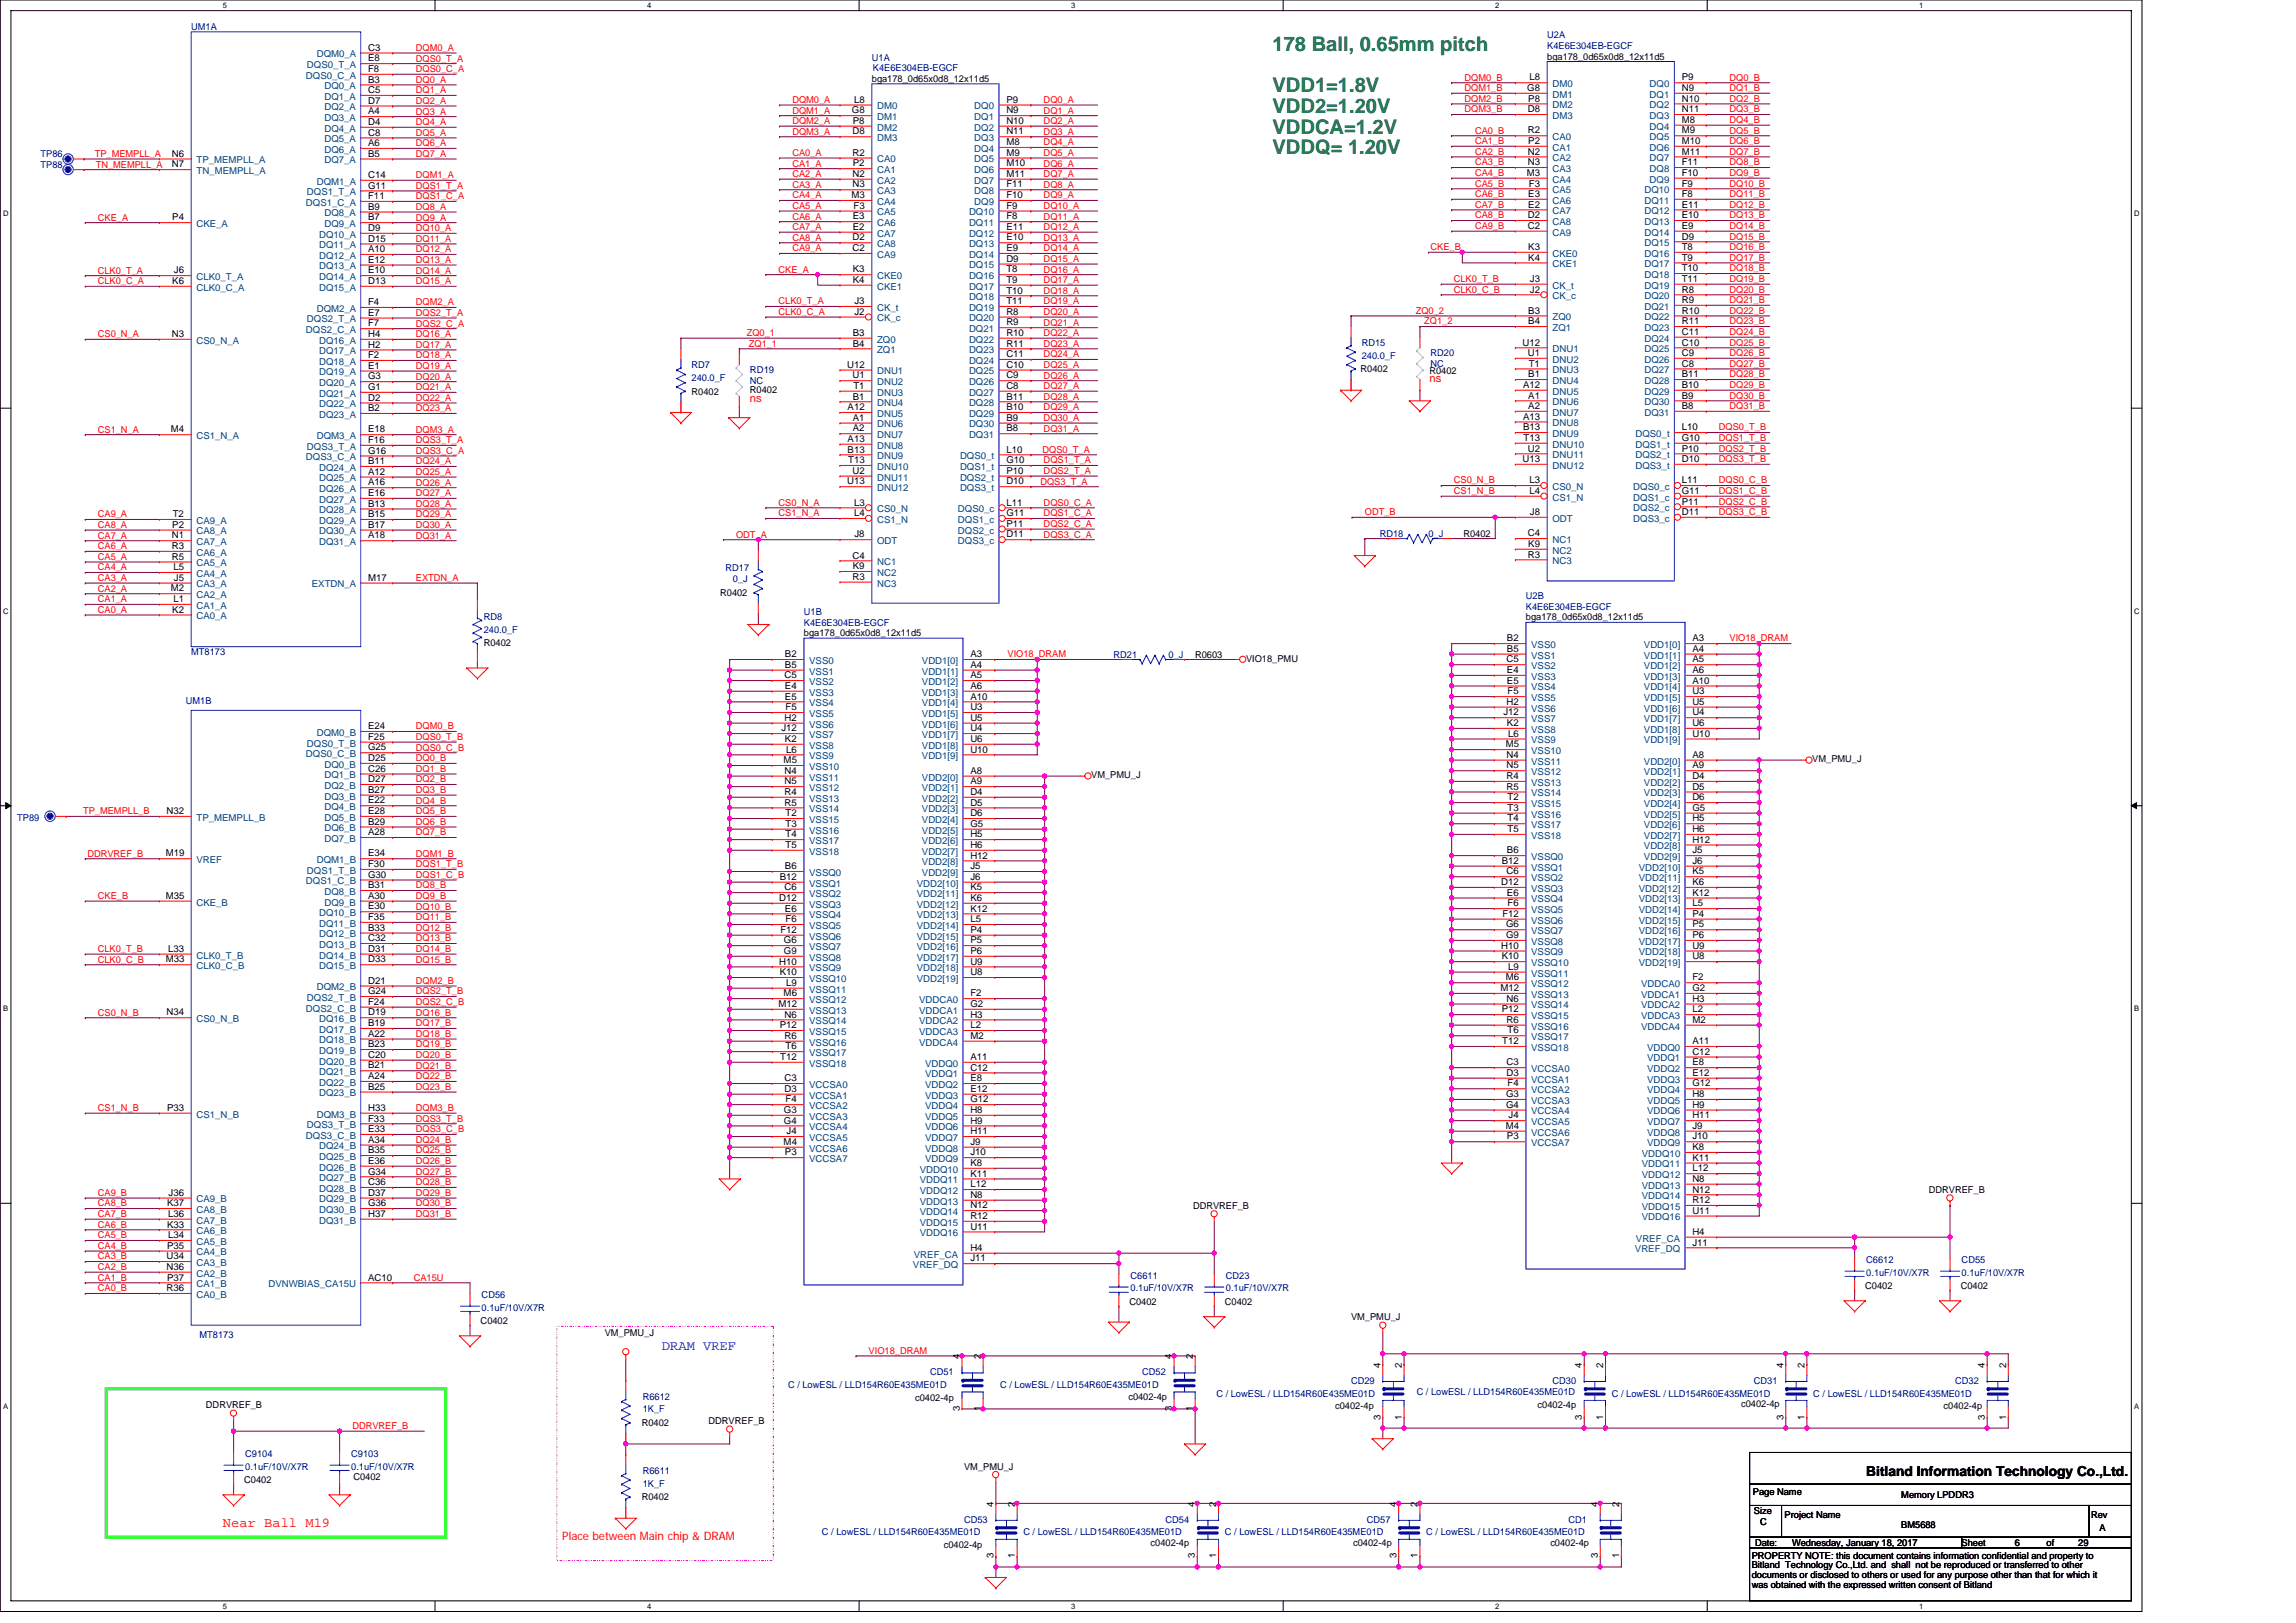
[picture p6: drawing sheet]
<svg xmlns="http://www.w3.org/2000/svg" width="297mm" height="210mm" viewBox="0 0 297 210" stroke-linecap="round" stroke-linejoin="round" font-family="sans-serif">
<defs><g id="words">
<g font-size="2.6" fill="#008000">
<text x="164.6" y="6.5">178 Ball, 0.65mm pitch</text>
<text x="164.6" y="11.9">VDD1=1.8V</text>
<text x="164.6" y="14.6">VDD2=1.20V</text>
<text x="164.6" y="17.3">VDDCA=1.2V</text>
<text x="164.6" y="20">VDDQ= 1.20V</text>
</g>
<text font-size="1.8" fill="#00f" x="85.6" y="174.6">DRAM VREF</text>
<text font-size="1.8" x="241.4" y="190.9">Bitland Information Technology Co.,Ltd.</text>
<text font-size="1.8" fill="#f00" x="28.8" y="197.5">Near Ball M19</text>
<g font-size="1.5" fill="#f00">
<text x="97" y="52.1">ns</text>
<text x="184.9" y="49.5">ns</text>
<text x="72.7" y="199.3">Place betw</text>
<text x="79.9" y="199.3">een M</text>
<text x="83.9" y="199.3">ain chip &amp; DRAM</text>
</g>
<g font-size="1.2" fill="#000080">
<text x="24.7" y="3.9">UM1A</text>
<text x="200.2" y="5">U2A</text>
<text x="112.8" y="7.9">U1A</text>
<text x="112.9" y="9.2">K4E6E304EB-EGCF</text>
<text x="200.2" y="6.3">K4E6E304EB-EGCF</text>
<text x="5.2" y="20.3">TP86</text>
<text x="5.2" y="21.7">TP88</text>
<text x="89.5" y="47.6">RD7</text>
<text x="176.2" y="44.7">RD15</text>
<text x="176.2" y="46.4">240.0_F</text>
<text x="185.1" y="46.1">RD20</text>
<text x="185.1" y="47.5">NC</text>
<text x="89.5" y="49.3">240.0_F</text>
<text x="97" y="48.3">RD19</text>
<text x="97" y="49.7">NC</text>
<text x="178.5" y="69.4">RD18</text>
<text x="184.8" y="69.4">0_J</text>
<text x="93.9" y="73.8">RD17</text>
<text x="94.8" y="75.3">0_J</text>
<text x="197.4" y="77.5">U2B</text>
<text x="62.6" y="80.3">RD8</text>
<text x="62.6" y="81.9">240.0_F</text>
<text x="104" y="79.6">U1B</text>
<text x="104" y="81">K4E6E304EB-EGCF</text>
<text x="197.4" y="78.9">K4E6E304EB-EGCF</text>
<text x="24.7" y="84.8">MT8173</text>
<text x="144.1" y="85.1">RD21</text>
<text x="151.2" y="85.1">0_J</text>
<text x="24" y="91.1">UM1B</text>
<text x="2.2" y="106.2">TP89</text>
<text x="62.3" y="167.9">CD56</text>
<text x="146.3" y="165.4">C6611</text>
<text x="146.3" y="167.1">0.1uF/10V/X7R</text>
<text x="158.6" y="165.4">CD23</text>
<text x="158.6" y="167.1">0.1uF/10V/X7R</text>
<text x="241.4" y="163.4">C6612</text>
<text x="241.4" y="165">0.1uF/10V/X7R</text>
<text x="253.8" y="163.4">CD55</text>
<text x="253.8" y="165">0.1uF/10V/X7R</text>
<text x="25.8" y="173.1">MT8173</text>
<text x="62.3" y="169.6">0.1uF/10V/X7R</text>
<text x="102" y="179.6">C / LowESL / LLD154R60E435ME01D</text>
<text x="120.3" y="177.9">CD51</text>
<text x="129.4" y="179.6">C / LowESL / LLD154R60E435ME01D</text>
<text x="147.8" y="177.9">CD52</text>
<text x="174.8" y="179">CD29</text>
<text x="200.8" y="179">CD30</text>
<text x="226.9" y="179">CD31</text>
<text x="253" y="179">CD32</text>
<text x="83.2" y="181.1">R6612</text>
<text x="83.2" y="182.7">1K_F</text>
<text x="157.4" y="180.7">C / LowESL / LLD154R60E435ME01D</text>
<text x="183.3" y="180.5">C / LowESL / LLD154R60E435ME01D</text>
<text x="208.5" y="180.7">C / LowESL / LLD154R60E435ME01D</text>
<text x="234.6" y="180.7">C / LowESL / LLD154R60E435ME01D</text>
<text x="31.7" y="188.5">C9104</text>
<text x="31.7" y="190.1">0.1uF/10V/X7R</text>
<text x="45.4" y="188.5">C9103</text>
<text x="45.4" y="190.1">0.1uF/10V/X7R</text>
<text x="83.2" y="190.7">R6611</text>
<text x="83.2" y="192.3">1K_F</text>
<text x="124.7" y="197">CD53</text>
<text x="150.8" y="197">CD54</text>
<text x="176.8" y="197">CD57</text>
<text x="202.9" y="197">CD1</text>
<text x="106.3" y="198.6">C / LowESL / LLD154R60E435ME01D</text>
<text x="132.4" y="198.6">C / LowESL / LLD154R60E435ME01D</text>
<text x="158.5" y="198.6">C / LowESL / LLD154R60E435ME01D</text>
<text x="184.5" y="198.6">C / LowESL / LLD154R60E435ME01D</text>
</g>
<g font-size="1.2" fill="#004080">
<text x="39.6" y="10.2">DQS0_C_A</text>
<text x="39.7" y="8.8">DQS0_T_A</text>
<text x="41" y="7.4">DQM0_A</text>
<text x="42" y="11.6">DQ0_A</text>
<text x="200.8" y="11.3">DM0</text>
<text x="213.4" y="11.3">DQ0</text>
<text x="42" y="17">DQ4_A</text>
<text x="42" y="15.7">DQ3_A</text>
<text x="42" y="14.3">DQ2_A</text>
<text x="42" y="12.9">DQ1_A</text>
<text x="113.5" y="14.2">DM0</text>
<text x="113.5" y="15.5">DM1</text>
<text x="113.5" y="16.9">DM2</text>
<text x="126" y="14.2">DQ0</text>
<text x="126" y="15.5">DQ1</text>
<text x="126" y="16.9">DQ2</text>
<text x="200.8" y="12.6">DM1</text>
<text x="200.8" y="14">DM2</text>
<text x="200.8" y="15.4">DM3</text>
<text x="213.4" y="12.6">DQ1</text>
<text x="213.4" y="14">DQ2</text>
<text x="213.4" y="15.4">DQ3</text>
<text x="213.4" y="16.8">DQ4</text>
<text x="25.4" y="21.1">TP_MEMPLL_A</text>
<text x="25.4" y="22.5">TN_MEMPLL_A</text>
<text x="41" y="23.9">DQM1_A</text>
<text x="42" y="21.1">DQ7_A</text>
<text x="42" y="19.8">DQ6_A</text>
<text x="42" y="18.4">DQ5_A</text>
<text x="113.5" y="18.3">DM3</text>
<text x="113.5" y="21">CA0</text>
<text x="113.5" y="22.4">CA1</text>
<text x="113.5" y="23.7">CA2</text>
<text x="126" y="18.3">DQ3</text>
<text x="126" y="19.6">DQ4</text>
<text x="126" y="21">DQ5</text>
<text x="126" y="22.4">DQ6</text>
<text x="126" y="23.7">DQ7</text>
<text x="200.8" y="18.1">CA0</text>
<text x="200.8" y="19.5">CA1</text>
<text x="200.8" y="20.9">CA2</text>
<text x="200.8" y="22.2">CA3</text>
<text x="200.8" y="23.6">CA4</text>
<text x="213.4" y="18.1">DQ5</text>
<text x="213.4" y="19.5">DQ6</text>
<text x="213.4" y="20.9">DQ7</text>
<text x="213.4" y="22.2">DQ8</text>
<text x="213.4" y="23.6">DQ9</text>
<text x="25.4" y="29.4">CKE_A</text>
<text x="39.6" y="26.6">DQS1_C_A</text>
<text x="39.7" y="25.3">DQS1_T_A</text>
<text x="42" y="29.4">DQ9_A</text>
<text x="42" y="28">DQ8_A</text>
<text x="113.5" y="25.1">CA3</text>
<text x="113.5" y="26.5">CA4</text>
<text x="113.5" y="27.9">CA5</text>
<text x="113.5" y="29.3">CA6</text>
<text x="125.4" y="27.9">DQ10</text>
<text x="125.4" y="29.3">DQ11</text>
<text x="126" y="25.1">DQ8</text>
<text x="126" y="26.5">DQ9</text>
<text x="200.8" y="25">CA5</text>
<text x="200.8" y="26.4">CA6</text>
<text x="200.8" y="27.7">CA7</text>
<text x="200.8" y="29.1">CA8</text>
<text x="212.7" y="25">DQ10</text>
<text x="212.7" y="26.4">DQ11</text>
<text x="212.7" y="27.7">DQ12</text>
<text x="212.7" y="29.1">DQ13</text>
<text x="41.3" y="34.9">DQ13_A</text>
<text x="41.3" y="33.5">DQ12_A</text>
<text x="41.3" y="32.1">DQ11_A</text>
<text x="41.3" y="30.8">DQ10_A</text>
<text x="113.5" y="30.6">CA7</text>
<text x="113.5" y="32">CA8</text>
<text x="113.5" y="33.4">CA9</text>
<text x="125.4" y="30.6">DQ12</text>
<text x="125.4" y="32">DQ13</text>
<text x="125.4" y="33.4">DQ14</text>
<text x="125.4" y="34.7">DQ15</text>
<text x="200.8" y="30.5">CA9</text>
<text x="200.8" y="33.2">CKE0</text>
<text x="200.8" y="34.6">CKE1</text>
<text x="212.7" y="30.5">DQ14</text>
<text x="212.7" y="31.9">DQ15</text>
<text x="212.7" y="33.2">DQ16</text>
<text x="212.7" y="34.6">DQ17</text>
<text x="212.7" y="36">DQ18</text>
<text x="25.4" y="36.2">CLK0_T_A</text>
<text x="25.4" y="37.6">CLK0_C_A</text>
<text x="39.7" y="41.7">DQS2_T_A</text>
<text x="41" y="40.3">DQM2_A</text>
<text x="41.3" y="37.6">DQ15_A</text>
<text x="41.3" y="36.2">DQ14_A</text>
<text x="113.5" y="36.1">CKE0</text>
<text x="113.5" y="37.5">CKE1</text>
<text x="113.5" y="40.2">CK_t</text>
<text x="113.5" y="41.6">CK_c</text>
<text x="125.4" y="36.1">DQ16</text>
<text x="125.4" y="37.5">DQ17</text>
<text x="125.4" y="38.8">DQ18</text>
<text x="125.4" y="40.2">DQ19</text>
<text x="125.4" y="41.6">DQ20</text>
<text x="200.8" y="37.3">CK_t</text>
<text x="200.8" y="38.7">CK_c</text>
<text x="200.8" y="41.4">ZQ0</text>
<text x="212.7" y="37.3">DQ19</text>
<text x="212.7" y="38.7">DQ20</text>
<text x="212.7" y="40.1">DQ21</text>
<text x="212.7" y="41.4">DQ22</text>
<text x="25.4" y="44.5">CS0_N_A</text>
<text x="39.6" y="43.1">DQS2_C_A</text>
<text x="41.3" y="44.5">DQ16_A</text>
<text x="41.3" y="45.8">DQ17_A</text>
<text x="41.3" y="47.2">DQ18_A</text>
<text x="113.5" y="44.3">ZQ0</text>
<text x="113.5" y="45.7">ZQ1</text>
<text x="125.4" y="43">DQ21</text>
<text x="125.4" y="44.3">DQ22</text>
<text x="125.4" y="45.7">DQ23</text>
<text x="125.4" y="47.1">DQ24</text>
<text x="200.8" y="42.8">ZQ1</text>
<text x="200.8" y="45.6">DNU1</text>
<text x="200.8" y="46.9">DNU2</text>
<text x="212.7" y="42.8">DQ23</text>
<text x="212.7" y="44.2">DQ24</text>
<text x="212.7" y="45.6">DQ25</text>
<text x="212.7" y="46.9">DQ26</text>
<text x="41.3" y="48.6">DQ19_A</text>
<text x="41.3" y="50">DQ20_A</text>
<text x="41.3" y="51.3">DQ21_A</text>
<text x="41.3" y="52.7">DQ22_A</text>
<text x="113.5" y="48.5">DNU1</text>
<text x="113.5" y="49.8">DNU2</text>
<text x="113.5" y="51.2">DNU3</text>
<text x="113.5" y="52.6">DNU4</text>
<text x="113.5" y="53.9">DNU5</text>
<text x="125.4" y="48.5">DQ25</text>
<text x="125.4" y="49.8">DQ26</text>
<text x="125.4" y="51.2">DQ27</text>
<text x="125.4" y="52.6">DQ28</text>
<text x="125.4" y="53.9">DQ29</text>
<text x="200.8" y="48.3">DNU3</text>
<text x="200.8" y="49.7">DNU4</text>
<text x="200.8" y="51.1">DNU5</text>
<text x="200.8" y="52.4">DNU6</text>
<text x="200.8" y="53.8">DNU7</text>
<text x="212.7" y="48.3">DQ27</text>
<text x="212.7" y="49.7">DQ28</text>
<text x="212.7" y="51.1">DQ29</text>
<text x="212.7" y="52.4">DQ30</text>
<text x="212.7" y="53.8">DQ31</text>
<text x="25.4" y="56.8">CS1_N_A</text>
<text x="39.6" y="59.6">DQS3_C_A</text>
<text x="39.7" y="58.2">DQS3_T_A</text>
<text x="41" y="56.8">DQM3_A</text>
<text x="41.3" y="54.1">DQ23_A</text>
<text x="113.5" y="55.3">DNU6</text>
<text x="113.5" y="56.7">DNU7</text>
<text x="113.5" y="58">DNU8</text>
<text x="113.5" y="59.4">DNU9</text>
<text x="124.2" y="59.4">DQS0_t</text>
<text x="125.4" y="55.3">DQ30</text>
<text x="125.4" y="56.7">DQ31</text>
<text x="200.8" y="55.2">DNU8</text>
<text x="200.8" y="56.5">DNU9</text>
<text x="200.8" y="57.9">DNU10</text>
<text x="200.8" y="59.3">DNU11</text>
<text x="211.6" y="56.5">DQS0_t</text>
<text x="211.6" y="57.9">DQS1_t</text>
<text x="211.6" y="59.3">DQS2_t</text>
<text x="41.3" y="60.9">DQ24_A</text>
<text x="41.3" y="62.3">DQ25_A</text>
<text x="41.3" y="63.7">DQ26_A</text>
<text x="41.3" y="65">DQ27_A</text>
<text x="113.5" y="60.8">DNU10</text>
<text x="113.5" y="62.2">DNU11</text>
<text x="113.5" y="63.5">DNU12</text>
<text x="124.2" y="60.8">DQS1_t</text>
<text x="124.2" y="62.2">DQS2_t</text>
<text x="124.2" y="63.5">DQS3_t</text>
<text x="200.8" y="60.6">DNU12</text>
<text x="200.8" y="63.4">CS0_N</text>
<text x="200.8" y="64.8">CS1_N</text>
<text x="211.3" y="63.4">DQS0_c</text>
<text x="211.3" y="64.8">DQS1_c</text>
<text x="211.6" y="60.6">DQS3_t</text>
<text x="25.4" y="71.9">CA6_A</text>
<text x="25.4" y="70.5">CA7_A</text>
<text x="25.4" y="69.2">CA8_A</text>
<text x="25.4" y="67.8">CA9_A</text>
<text x="41.3" y="66.4">DQ28_A</text>
<text x="41.3" y="67.8">DQ29_A</text>
<text x="41.3" y="69.2">DQ30_A</text>
<text x="41.3" y="70.5">DQ31_A</text>
<text x="113.5" y="66.3">CS0_N</text>
<text x="113.5" y="67.6">CS1_N</text>
<text x="113.5" y="70.4">ODT</text>
<text x="123.9" y="66.3">DQS0_c</text>
<text x="123.9" y="67.6">DQS1_c</text>
<text x="123.9" y="69">DQS2_c</text>
<text x="123.9" y="70.4">DQS3_c</text>
<text x="200.8" y="67.5">ODT</text>
<text x="200.8" y="70.3">NC1</text>
<text x="200.8" y="71.6">NC2</text>
<text x="211.3" y="66.1">DQS2_c</text>
<text x="211.3" y="67.5">DQS3_c</text>
<text x="25.4" y="77.4">CA2_A</text>
<text x="25.4" y="76">CA3_A</text>
<text x="25.4" y="74.6">CA4_A</text>
<text x="25.4" y="73.3">CA5_A</text>
<text x="40.3" y="76">EXTDN_A</text>
<text x="113.5" y="73.1">NC1</text>
<text x="113.5" y="74.5">NC2</text>
<text x="113.5" y="75.9">NC3</text>
<text x="200.8" y="73">NC3</text>
<text x="25.4" y="80.1">CA0_A</text>
<text x="25.4" y="78.8">CA1_A</text>
<text x="198.1" y="83.8">VSS0</text>
<text x="212.7" y="83.8">VDD1[0]</text>
<text x="104.7" y="85.9">VSS0</text>
<text x="104.7" y="87.3">VSS1</text>
<text x="104.7" y="88.6">VSS2</text>
<text x="119.3" y="85.9">VDD1[0]</text>
<text x="119.3" y="87.3">VDD1[1]</text>
<text x="119.3" y="88.6">VDD1[2]</text>
<text x="198.1" y="85.2">VSS1</text>
<text x="198.1" y="86.6">VSS2</text>
<text x="198.1" y="87.9">VSS3</text>
<text x="198.1" y="89.3">VSS4</text>
<text x="212.7" y="85.2">VDD1[1]</text>
<text x="212.7" y="86.6">VDD1[2]</text>
<text x="212.7" y="87.9">VDD1[3]</text>
<text x="212.7" y="89.3">VDD1[4]</text>
<text x="41" y="95.2">DQM0_B</text>
<text x="104.7" y="90">VSS3</text>
<text x="104.7" y="91.4">VSS4</text>
<text x="104.7" y="92.8">VSS5</text>
<text x="104.7" y="94.1">VSS6</text>
<text x="104.7" y="95.5">VSS7</text>
<text x="119.3" y="90">VDD1[3]</text>
<text x="119.3" y="91.4">VDD1[4]</text>
<text x="119.3" y="92.8">VDD1[5]</text>
<text x="119.3" y="94.1">VDD1[6]</text>
<text x="119.3" y="95.5">VDD1[7]</text>
<text x="198.1" y="90.7">VSS5</text>
<text x="198.1" y="92.1">VSS6</text>
<text x="198.1" y="93.4">VSS7</text>
<text x="198.1" y="94.8">VSS8</text>
<text x="212.7" y="90.7">VDD1[5]</text>
<text x="212.7" y="92.1">VDD1[6]</text>
<text x="212.7" y="93.4">VDD1[7]</text>
<text x="212.7" y="94.8">VDD1[8]</text>
<text x="39.6" y="98">DQS0_C_B</text>
<text x="39.7" y="96.6">DQS0_T_B</text>
<text x="42" y="100.7">DQ1_B</text>
<text x="42" y="99.3">DQ0_B</text>
<text x="104.7" y="96.9">VSS8</text>
<text x="104.7" y="98.2">VSS9</text>
<text x="104.7" y="99.6">VSS10</text>
<text x="104.7" y="101">VSS11</text>
<text x="119.3" y="101">VDD2[0]</text>
<text x="119.3" y="96.9">VDD1[8]</text>
<text x="119.3" y="98.2">VDD1[9]</text>
<text x="198.1" y="96.2">VSS9</text>
<text x="198.1" y="97.6">VSS10</text>
<text x="198.1" y="98.9">VSS11</text>
<text x="198.1" y="100.3">VSS12</text>
<text x="198.1" y="101.7">VSS13</text>
<text x="212.7" y="98.9">VDD2[0]</text>
<text x="212.7" y="100.3">VDD2[1]</text>
<text x="212.7" y="101.7">VDD2[2]</text>
<text x="212.7" y="96.2">VDD1[9]</text>
<text x="25.4" y="106.2">TP_MEMPLL_B</text>
<text x="42" y="107.6">DQ6_B</text>
<text x="42" y="106.2">DQ5_B</text>
<text x="42" y="104.8">DQ4_B</text>
<text x="42" y="103.4">DQ3_B</text>
<text x="42" y="102.1">DQ2_B</text>
<text x="104.7" y="102.3">VSS12</text>
<text x="104.7" y="103.7">VSS13</text>
<text x="104.7" y="105.1">VSS14</text>
<text x="104.7" y="106.5">VSS15</text>
<text x="104.7" y="107.8">VSS16</text>
<text x="119.3" y="102.3">VDD2[1]</text>
<text x="119.3" y="103.7">VDD2[2]</text>
<text x="119.3" y="105.1">VDD2[3]</text>
<text x="119.3" y="106.5">VDD2[4]</text>
<text x="119.3" y="107.8">VDD2[5]</text>
<text x="198.1" y="103">VSS14</text>
<text x="198.1" y="104.4">VSS15</text>
<text x="198.1" y="105.8">VSS16</text>
<text x="198.1" y="107.1">VSS17</text>
<text x="212.7" y="103">VDD2[3]</text>
<text x="212.7" y="104.4">VDD2[4]</text>
<text x="212.7" y="105.8">VDD2[5]</text>
<text x="212.7" y="107.1">VDD2[6]</text>
<text x="25.4" y="111.7">VREF</text>
<text x="39.7" y="113.1">DQS1_T_B</text>
<text x="41" y="111.7">DQM1_B</text>
<text x="42" y="108.9">DQ7_B</text>
<text x="104.7" y="109.2">VSS17</text>
<text x="104.7" y="110.6">VSS18</text>
<text x="104.7" y="113.3">VSSQ0</text>
<text x="119.3" y="109.2">VDD2[6]</text>
<text x="119.3" y="110.6">VDD2[7]</text>
<text x="119.3" y="112">VDD2[8]</text>
<text x="119.3" y="113.3">VDD2[9]</text>
<text x="198.1" y="108.5">VSS18</text>
<text x="198.1" y="111.3">VSSQ0</text>
<text x="198.1" y="112.6">VSSQ1</text>
<text x="212" y="112.6">VDD2[10]</text>
<text x="212.7" y="108.5">VDD2[7]</text>
<text x="212.7" y="109.9">VDD2[8]</text>
<text x="212.7" y="111.3">VDD2[9]</text>
<text x="25.4" y="117.2">CKE_B</text>
<text x="39.6" y="114.4">DQS1_C_B</text>
<text x="41.3" y="118.5">DQ10_B</text>
<text x="41.3" y="119.9">DQ11_B</text>
<text x="42" y="115.8">DQ8_B</text>
<text x="42" y="117.2">DQ9_B</text>
<text x="104.7" y="114.7">VSSQ1</text>
<text x="104.7" y="116.1">VSSQ2</text>
<text x="104.7" y="117.4">VSSQ3</text>
<text x="104.7" y="118.8">VSSQ4</text>
<text x="118.6" y="114.7">VDD2[10]</text>
<text x="118.6" y="116.1">VDD2[11]</text>
<text x="118.6" y="117.4">VDD2[12]</text>
<text x="118.6" y="118.8">VDD2[13]</text>
<text x="198.1" y="114">VSSQ2</text>
<text x="198.1" y="115.4">VSSQ3</text>
<text x="198.1" y="116.8">VSSQ4</text>
<text x="198.1" y="118.1">VSSQ5</text>
<text x="198.1" y="119.5">VSSQ6</text>
<text x="212" y="114">VDD2[11]</text>
<text x="212" y="115.4">VDD2[12]</text>
<text x="212" y="116.8">VDD2[13]</text>
<text x="212" y="118.1">VDD2[14]</text>
<text x="212" y="119.5">VDD2[15]</text>
<text x="25.4" y="124">CLK0_T_B</text>
<text x="25.4" y="125.4">CLK0_C_B</text>
<text x="41.3" y="121.3">DQ12_B</text>
<text x="41.3" y="122.6">DQ13_B</text>
<text x="41.3" y="124">DQ14_B</text>
<text x="41.3" y="125.4">DQ15_B</text>
<text x="104.7" y="120.2">VSSQ5</text>
<text x="104.7" y="121.6">VSSQ6</text>
<text x="104.7" y="122.9">VSSQ7</text>
<text x="104.7" y="124.3">VSSQ8</text>
<text x="104.7" y="125.7">VSSQ9</text>
<text x="118.6" y="120.2">VDD2[14]</text>
<text x="118.6" y="121.6">VDD2[15]</text>
<text x="118.6" y="122.9">VDD2[16]</text>
<text x="118.6" y="124.3">VDD2[17]</text>
<text x="118.6" y="125.7">VDD2[18]</text>
<text x="198.1" y="120.9">VSSQ7</text>
<text x="198.1" y="122.2">VSSQ8</text>
<text x="198.1" y="123.6">VSSQ9</text>
<text x="198.1" y="125">VSSQ10</text>
<text x="212" y="120.9">VDD2[16]</text>
<text x="212" y="122.2">VDD2[17]</text>
<text x="212" y="123.6">VDD2[18]</text>
<text x="212" y="125">VDD2[19]</text>
<text x="39.6" y="130.9">DQS2_C_B</text>
<text x="39.7" y="129.5">DQS2_T_B</text>
<text x="41" y="128.1">DQM2_B</text>
<text x="104.7" y="127">VSSQ10</text>
<text x="104.7" y="128.4">VSSQ11</text>
<text x="104.7" y="129.8">VSSQ12</text>
<text x="104.7" y="131.1">VSSQ13</text>
<text x="118.6" y="127">VDD2[19]</text>
<text x="118.9" y="129.8">VDDCA0</text>
<text x="118.9" y="131.1">VDDCA1</text>
<text x="198.1" y="126.3">VSSQ11</text>
<text x="198.1" y="127.7">VSSQ12</text>
<text x="198.1" y="129.1">VSSQ13</text>
<text x="198.1" y="130.5">VSSQ14</text>
<text x="198.1" y="131.8">VSSQ15</text>
<text x="212.3" y="127.7">VDDCA0</text>
<text x="212.3" y="129.1">VDDCA1</text>
<text x="212.3" y="130.5">VDDCA2</text>
<text x="212.3" y="131.8">VDDCA3</text>
<text x="25.4" y="132.2">CS0_N_B</text>
<text x="41.3" y="132.2">DQ16_B</text>
<text x="41.3" y="133.6">DQ17_B</text>
<text x="41.3" y="135">DQ18_B</text>
<text x="41.3" y="136.4">DQ19_B</text>
<text x="41.3" y="137.7">DQ20_B</text>
<text x="104.7" y="132.5">VSSQ14</text>
<text x="104.7" y="133.9">VSSQ15</text>
<text x="104.7" y="135.3">VSSQ16</text>
<text x="104.7" y="136.6">VSSQ17</text>
<text x="118.9" y="132.5">VDDCA2</text>
<text x="118.9" y="133.9">VDDCA3</text>
<text x="118.9" y="135.3">VDDCA4</text>
<text x="198.1" y="133.2">VSSQ16</text>
<text x="198.1" y="134.6">VSSQ17</text>
<text x="198.1" y="136">VSSQ18</text>
<text x="212.3" y="133.2">VDDCA4</text>
<text x="213.1" y="136">VDDQ0</text>
<text x="213.1" y="137.3">VDDQ1</text>
<text x="41.3" y="139.1">DQ21_B</text>
<text x="41.3" y="140.5">DQ22_B</text>
<text x="41.3" y="141.9">DQ23_B</text>
<text x="104.7" y="138">VSSQ18</text>
<text x="104.7" y="140.8">VCCSA0</text>
<text x="104.7" y="142.1">VCCSA1</text>
<text x="104.7" y="143.5">VCCSA2</text>
<text x="119.7" y="138">VDDQ0</text>
<text x="119.7" y="139.4">VDDQ1</text>
<text x="119.7" y="140.8">VDDQ2</text>
<text x="119.7" y="142.1">VDDQ3</text>
<text x="119.7" y="143.5">VDDQ4</text>
<text x="198.1" y="138.7">VCCSA0</text>
<text x="198.1" y="140.1">VCCSA1</text>
<text x="198.1" y="141.4">VCCSA2</text>
<text x="198.1" y="142.8">VCCSA3</text>
<text x="213.1" y="138.7">VDDQ2</text>
<text x="213.1" y="140.1">VDDQ3</text>
<text x="213.1" y="141.4">VDDQ4</text>
<text x="213.1" y="142.8">VDDQ5</text>
<text x="25.4" y="144.6">CS1_N_B</text>
<text x="39.6" y="147.3">DQS3_C_B</text>
<text x="39.7" y="146">DQS3_T_B</text>
<text x="41" y="144.6">DQM3_B</text>
<text x="41.3" y="148.7">DQ24_B</text>
<text x="104.7" y="144.9">VCCSA3</text>
<text x="104.7" y="146.2">VCCSA4</text>
<text x="104.7" y="147.6">VCCSA5</text>
<text x="104.7" y="149">VCCSA6</text>
<text x="119.7" y="144.9">VDDQ5</text>
<text x="119.7" y="146.2">VDDQ6</text>
<text x="119.7" y="147.6">VDDQ7</text>
<text x="119.7" y="149">VDDQ8</text>
<text x="198.1" y="144.2">VCCSA4</text>
<text x="198.1" y="145.6">VCCSA5</text>
<text x="198.1" y="146.9">VCCSA6</text>
<text x="198.1" y="148.3">VCCSA7</text>
<text x="212.4" y="149.7">VDDQ10</text>
<text x="213.1" y="144.2">VDDQ6</text>
<text x="213.1" y="145.6">VDDQ7</text>
<text x="213.1" y="146.9">VDDQ8</text>
<text x="213.1" y="148.3">VDDQ9</text>
<text x="25.4" y="155.6">CA9_B</text>
<text x="41.3" y="150.1">DQ25_B</text>
<text x="41.3" y="151.4">DQ26_B</text>
<text x="41.3" y="152.8">DQ27_B</text>
<text x="41.3" y="154.2">DQ28_B</text>
<text x="41.3" y="155.6">DQ29_B</text>
<text x="104.7" y="150.3">VCCSA7</text>
<text x="119" y="151.7">VDDQ10</text>
<text x="119" y="153.1">VDDQ11</text>
<text x="119" y="154.5">VDDQ12</text>
<text x="119" y="155.9">VDDQ13</text>
<text x="119.7" y="150.3">VDDQ9</text>
<text x="212.4" y="151">VDDQ11</text>
<text x="212.4" y="152.4">VDDQ12</text>
<text x="212.4" y="153.8">VDDQ13</text>
<text x="212.4" y="155.2">VDDQ14</text>
<text x="25.4" y="156.9">CA8_B</text>
<text x="25.4" y="158.3">CA7_B</text>
<text x="25.4" y="159.7">CA6_B</text>
<text x="25.4" y="161.1">CA5_B</text>
<text x="41.3" y="156.9">DQ30_B</text>
<text x="41.3" y="158.3">DQ31_B</text>
<text x="119" y="157.2">VDDQ14</text>
<text x="119" y="158.6">VDDQ15</text>
<text x="119" y="160">VDDQ16</text>
<text x="211.6" y="160.6">VREF_CA</text>
<text x="212.4" y="156.5">VDDQ15</text>
<text x="212.4" y="157.9">VDDQ16</text>
<text x="25.4" y="162.4">CA4_B</text>
<text x="25.4" y="163.8">CA3_B</text>
<text x="25.4" y="165.2">CA2_B</text>
<text x="25.4" y="166.5">CA1_B</text>
<text x="25.4" y="167.9">CA0_B</text>
<text x="34.7" y="166.5">DVNWBIAS_CA15U</text>
<text x="118.1" y="164.1">VREF_DQ</text>
<text x="118.2" y="162.7">VREF_CA</text>
<text x="211.5" y="162">VREF_DQ</text>
</g>
<g font-size="1.2">
<text x="47.6" y="7.9">E8</text>
<text x="47.6" y="9.3">F8</text>
<text x="47.6" y="10.7">B3</text>
<text x="47.6" y="6.6">C3</text>
<text x="112.8" y="10.6">bga178_0d65x0d8_12x11d5</text>
<text x="197.6" y="11.8">G8</text>
<text x="197.9" y="10.4">L8</text>
<text x="200.2" y="7.7">bga178_0d65x0d8_12x11d5</text>
<text x="217.6" y="10.4">P9</text>
<text x="217.6" y="11.8">N9</text>
<text x="47.6" y="17.5">C8</text>
<text x="47.6" y="16.2">D4</text>
<text x="47.6" y="14.8">A4</text>
<text x="47.6" y="13.4">D7</text>
<text x="47.6" y="12">C5</text>
<text x="110.2" y="14.7">G8</text>
<text x="110.3" y="17.4">D8</text>
<text x="110.3" y="16">P8</text>
<text x="110.5" y="13.3">L8</text>
<text x="130.2" y="13.3">P9</text>
<text x="130.2" y="14.7">N9</text>
<text x="130.2" y="16">N10</text>
<text x="130.2" y="17.4">N11</text>
<text x="197.7" y="14.5">D8</text>
<text x="197.7" y="17.3">R2</text>
<text x="197.7" y="13.1">P8</text>
<text x="217.6" y="13.1">N10</text>
<text x="217.6" y="14.5">N11</text>
<text x="217.6" y="15.9">M8</text>
<text x="217.6" y="17.3">M9</text>
<text x="22.2" y="20.3">N6</text>
<text x="22.2" y="21.7">N7</text>
<text x="47.6" y="20.3">B5</text>
<text x="47.6" y="18.9">A6</text>
<text x="47.6" y="23">C14</text>
<text x="110.3" y="20.2">R2</text>
<text x="110.3" y="22.9">N2</text>
<text x="110.3" y="21.5">P2</text>
<text x="130.2" y="18.8">M8</text>
<text x="130.2" y="20.2">M9</text>
<text x="130.2" y="21.5">M10</text>
<text x="130.2" y="22.9">M11</text>
<text x="197.5" y="22.8">M3</text>
<text x="197.7" y="20">N2</text>
<text x="197.7" y="21.4">N3</text>
<text x="197.7" y="18.6">P2</text>
<text x="217.6" y="18.6">M10</text>
<text x="217.6" y="20">M11</text>
<text x="217.6" y="21.4">F11</text>
<text x="217.6" y="22.8">F10</text>
<text x="22.3" y="28.5">P4</text>
<text x="47.6" y="24.4">G11</text>
<text x="47.6" y="25.8">F11</text>
<text x="47.6" y="29.9">D9</text>
<text x="47.6" y="28.5">B7</text>
<text x="47.6" y="27.1">B9</text>
<text x="110.2" y="25.6">M3</text>
<text x="110.3" y="24.3">N3</text>
<text x="110.3" y="28.4">E3</text>
<text x="110.3" y="29.7">E2</text>
<text x="110.4" y="27">F3</text>
<text x="130.2" y="27">F9</text>
<text x="130.2" y="28.4">F8</text>
<text x="130.2" y="29.7">E11</text>
<text x="130.2" y="24.3">F11</text>
<text x="130.2" y="25.6">F10</text>
<text x="197.7" y="28.2">D2</text>
<text x="197.7" y="29.6">C2</text>
<text x="197.7" y="25.5">E3</text>
<text x="197.7" y="26.9">E2</text>
<text x="197.8" y="24.1">F3</text>
<text x="217.6" y="24.1">F9</text>
<text x="217.6" y="25.5">F8</text>
<text x="217.6" y="26.9">E11</text>
<text x="217.6" y="28.2">E10</text>
<text x="217.6" y="29.6">E9</text>
<text x="22.5" y="35.4">J6</text>
<text x="47.6" y="35.4">E10</text>
<text x="47.6" y="34">E12</text>
<text x="47.6" y="32.6">A10</text>
<text x="47.6" y="31.3">D15</text>
<text x="110.3" y="31.1">D2</text>
<text x="110.3" y="32.5">C2</text>
<text x="110.3" y="35.2">K3</text>
<text x="130.2" y="31.1">E10</text>
<text x="130.2" y="32.5">E9</text>
<text x="130.2" y="33.9">D9</text>
<text x="130.2" y="35.2">T8</text>
<text x="197.7" y="32.3">K3</text>
<text x="197.7" y="33.7">K4</text>
<text x="217.6" y="31">D9</text>
<text x="217.6" y="32.3">T8</text>
<text x="217.6" y="33.7">T9</text>
<text x="217.6" y="35.1">T10</text>
<text x="22.3" y="36.7">K6</text>
<text x="47.6" y="40.9">E7</text>
<text x="47.6" y="36.7">D13</text>
<text x="47.6" y="39.5">F4</text>
<text x="110.3" y="36.6">K4</text>
<text x="110.6" y="39.3">J3</text>
<text x="110.6" y="40.7">J2</text>
<text x="130.2" y="36.6">T9</text>
<text x="130.2" y="38">T10</text>
<text x="130.2" y="39.3">T11</text>
<text x="130.2" y="40.7">R8</text>
<text x="197.7" y="40.6">B3</text>
<text x="197.7" y="42">B4</text>
<text x="197.9" y="36.5">J3</text>
<text x="197.9" y="37.8">J2</text>
<text x="217.6" y="36.5">T11</text>
<text x="217.6" y="37.8">R8</text>
<text x="217.6" y="39.2">R9</text>
<text x="217.6" y="40.6">R10</text>
<text x="217.6" y="42">R11</text>
<text x="22.2" y="43.6">N3</text>
<text x="47.6" y="42.2">F7</text>
<text x="47.6" y="43.6">H4</text>
<text x="47.6" y="45">H2</text>
<text x="47.6" y="46.3">F2</text>
<text x="47.6" y="47.7">E1</text>
<text x="109.6" y="47.6">U12</text>
<text x="110.3" y="43.5">B3</text>
<text x="110.3" y="44.8">B4</text>
<text x="130.2" y="42.1">R9</text>
<text x="130.2" y="43.5">R10</text>
<text x="130.2" y="44.8">R11</text>
<text x="130.2" y="46.2">C11</text>
<text x="130.2" y="47.6">C10</text>
<text x="197" y="44.7">U12</text>
<text x="197.7" y="46.1">U1</text>
<text x="197.8" y="47.4">T1</text>
<text x="217.6" y="43.3">C11</text>
<text x="217.6" y="44.7">C10</text>
<text x="217.6" y="46.1">C9</text>
<text x="217.6" y="47.4">C8</text>
<text x="47.6" y="49.1">G3</text>
<text x="47.6" y="50.5">G1</text>
<text x="47.6" y="51.8">D2</text>
<text x="47.6" y="53.2">B2</text>
<text x="89.5" y="51.1">R0402</text>
<text x="97" y="50.9">R0402</text>
<text x="109.7" y="53.1">A12</text>
<text x="110.3" y="49">U1</text>
<text x="110.3" y="51.7">B1</text>
<text x="110.4" y="50.3">T1</text>
<text x="130.2" y="49">C9</text>
<text x="130.2" y="50.3">C8</text>
<text x="130.2" y="51.7">B11</text>
<text x="130.2" y="53.1">B10</text>
<text x="176" y="48.2">R0402</text>
<text x="184.9" y="48.4">R0402</text>
<text x="197" y="50.2">A12</text>
<text x="197.7" y="48.8">B1</text>
<text x="197.7" y="51.6">A1</text>
<text x="197.7" y="52.9">A2</text>
<text x="217.6" y="48.8">B11</text>
<text x="217.6" y="50.2">B10</text>
<text x="217.6" y="51.6">B9</text>
<text x="217.6" y="52.9">B8</text>
<text x="22.1" y="55.9">M4</text>
<text x="47.6" y="57.3">F16</text>
<text x="47.6" y="58.7">G16</text>
<text x="47.6" y="55.9">E18</text>
<text x="109.7" y="57.2">A13</text>
<text x="109.7" y="58.5">B13</text>
<text x="109.7" y="59.9">T13</text>
<text x="110.3" y="54.4">A1</text>
<text x="110.3" y="55.8">A2</text>
<text x="130.2" y="54.4">B9</text>
<text x="130.2" y="55.8">B8</text>
<text x="130.2" y="58.5">L10</text>
<text x="130.2" y="59.9">G10</text>
<text x="197" y="59.8">U13</text>
<text x="197" y="54.3">A13</text>
<text x="197" y="55.7">B13</text>
<text x="197.1" y="57">T13</text>
<text x="197.7" y="58.4">U2</text>
<text x="217.6" y="55.7">L10</text>
<text x="217.6" y="57">G10</text>
<text x="217.6" y="58.4">P10</text>
<text x="217.6" y="59.8">D10</text>
<text x="47.6" y="60">B11</text>
<text x="47.6" y="61.4">A12</text>
<text x="47.6" y="62.8">A16</text>
<text x="47.6" y="64.2">E16</text>
<text x="47.6" y="65.6">B13</text>
<text x="109.6" y="62.7">U13</text>
<text x="110.3" y="61.3">U2</text>
<text x="110.5" y="65.4">L3</text>
<text x="130.2" y="65.4">L11</text>
<text x="130.2" y="61.3">P10</text>
<text x="130.2" y="62.7">D10</text>
<text x="197.9" y="62.5">L3</text>
<text x="197.9" y="63.9">L4</text>
<text x="217.6" y="62.5">L11</text>
<text x="217.6" y="63.9">G11</text>
<text x="217.6" y="65.3">P11</text>
<text x="22.2" y="71">R3</text>
<text x="22.2" y="69.7">N1</text>
<text x="22.3" y="68.3">P2</text>
<text x="22.3" y="66.9">T2</text>
<text x="47.6" y="66.9">B15</text>
<text x="47.6" y="68.3">B17</text>
<text x="47.6" y="69.7">A18</text>
<text x="110.5" y="66.8">L4</text>
<text x="110.6" y="69.5">J8</text>
<text x="130.2" y="66.8">G11</text>
<text x="130.2" y="68.2">P11</text>
<text x="130.2" y="69.5">D11</text>
<text x="189.3" y="69.4">R0402</text>
<text x="197.7" y="69.4">C4</text>
<text x="197.7" y="70.8">K9</text>
<text x="197.9" y="66.6">J8</text>
<text x="217.6" y="66.6">D11</text>
<text x="22.1" y="76.5">M2</text>
<text x="22.2" y="72.4">R5</text>
<text x="22.4" y="77.9">L1</text>
<text x="22.4" y="73.8">L5</text>
<text x="22.5" y="75.1">J5</text>
<text x="47.6" y="75.1">M17</text>
<text x="93.2" y="77.1">R0402</text>
<text x="110.3" y="72.3">C4</text>
<text x="110.3" y="75">R3</text>
<text x="110.3" y="73.6">K9</text>
<text x="197.7" y="72.1">R3</text>
<text x="22.3" y="79.3">K2</text>
<text x="62.6" y="83.6">R0402</text>
<text x="104" y="82.3">bga178_0d65x0d8_12x11d5</text>
<text x="195" y="83">B2</text>
<text x="197.4" y="80.3">bga178_0d65x0d8_12x11d5</text>
<text x="218.9" y="83">A3</text>
<text x="101.5" y="87.8">C5</text>
<text x="101.6" y="85">B2</text>
<text x="101.6" y="86.4">B5</text>
<text x="101.6" y="89.1">E4</text>
<text x="125.5" y="85">A3</text>
<text x="125.5" y="86.4">A4</text>
<text x="125.5" y="87.8">A5</text>
<text x="125.5" y="89.1">A6</text>
<text x="154.6" y="85.2">R0603</text>
<text x="161.2" y="85.6">VIO18_PMU</text>
<text x="194.9" y="85.7">C5</text>
<text x="195" y="84.3">B5</text>
<text x="195" y="87.1">E4</text>
<text x="195" y="88.5">E5</text>
<text x="195" y="89.8">F5</text>
<text x="218.9" y="84.3">A4</text>
<text x="218.9" y="85.7">A5</text>
<text x="218.9" y="87.1">A6</text>
<text x="218.9" y="88.5">A10</text>
<text x="218.9" y="89.8">U3</text>
<text x="47.6" y="95.7">F25</text>
<text x="47.6" y="94.3">E24</text>
<text x="101.1" y="94.6">J12</text>
<text x="101.5" y="93.3">H2</text>
<text x="101.6" y="90.5">E5</text>
<text x="101.6" y="96">K2</text>
<text x="101.6" y="91.9">F5</text>
<text x="125.5" y="90.5">A10</text>
<text x="125.5" y="91.9">U3</text>
<text x="125.5" y="93.3">U5</text>
<text x="125.5" y="94.6">U4</text>
<text x="125.5" y="96">U6</text>
<text x="194.5" y="92.6">J12</text>
<text x="194.9" y="91.2">H2</text>
<text x="195" y="93.9">K2</text>
<text x="195.1" y="95.3">L6</text>
<text x="218.9" y="91.2">U5</text>
<text x="218.9" y="92.6">U4</text>
<text x="218.9" y="93.9">U6</text>
<text x="218.9" y="95.3">U10</text>
<text x="47.6" y="97.1">G25</text>
<text x="47.6" y="101.2">D27</text>
<text x="47.6" y="99.8">C26</text>
<text x="47.6" y="98.5">D25</text>
<text x="101.4" y="98.7">M5</text>
<text x="101.5" y="100.1">N4</text>
<text x="101.5" y="101.5">N5</text>
<text x="101.7" y="97.4">L6</text>
<text x="125.5" y="100.1">A8</text>
<text x="125.5" y="101.5">A9</text>
<text x="125.5" y="97.4">U10</text>
<text x="141.2" y="100.7">VM_PMU_J</text>
<text x="194.8" y="96.7">M5</text>
<text x="194.9" y="98">N4</text>
<text x="194.9" y="99.4">N5</text>
<text x="194.9" y="100.8">R4</text>
<text x="218.9" y="98">A8</text>
<text x="218.9" y="99.4">A9</text>
<text x="218.9" y="100.8">D4</text>
<text x="234.5" y="98.6">VM_PMU_J</text>
<text x="21.5" y="105.3">N32</text>
<text x="47.6" y="106.7">B29</text>
<text x="47.6" y="105.3">E28</text>
<text x="47.6" y="103.9">E22</text>
<text x="47.6" y="102.6">B27</text>
<text x="101.5" y="102.8">R4</text>
<text x="101.5" y="104.2">R5</text>
<text x="101.6" y="105.6">T2</text>
<text x="101.6" y="107">T3</text>
<text x="125.5" y="102.8">D4</text>
<text x="125.5" y="104.2">D5</text>
<text x="125.5" y="105.6">D6</text>
<text x="125.5" y="107">G5</text>
<text x="194.9" y="102.2">R5</text>
<text x="195" y="103.5">T2</text>
<text x="195" y="104.9">T3</text>
<text x="195" y="106.3">T4</text>
<text x="195" y="107.7">T5</text>
<text x="218.9" y="102.2">D5</text>
<text x="218.9" y="103.5">D6</text>
<text x="218.9" y="104.9">G5</text>
<text x="218.9" y="106.3">H5</text>
<text x="218.9" y="107.7">H6</text>
<text x="21.4" y="110.8">M19</text>
<text x="47.6" y="112.2">F30</text>
<text x="47.6" y="113.6">G30</text>
<text x="47.6" y="108.1">A28</text>
<text x="47.6" y="110.8">E34</text>
<text x="100.9" y="113.8">B12</text>
<text x="101.6" y="112.5">B6</text>
<text x="101.6" y="108.3">T4</text>
<text x="101.6" y="109.7">T5</text>
<text x="125.5" y="108.3">H5</text>
<text x="125.5" y="109.7">H6</text>
<text x="125.5" y="111.1">H12</text>
<text x="125.5" y="112.5">J5</text>
<text x="125.5" y="113.8">J6</text>
<text x="194.3" y="111.8">B12</text>
<text x="194.9" y="113.1">C6</text>
<text x="195" y="110.4">B6</text>
<text x="218.9" y="109">H12</text>
<text x="218.9" y="110.4">J5</text>
<text x="218.9" y="111.8">J6</text>
<text x="218.9" y="113.1">K5</text>
<text x="21.4" y="116.3">M35</text>
<text x="47.6" y="117.7">E30</text>
<text x="47.6" y="119">F35</text>
<text x="47.6" y="114.9">B31</text>
<text x="47.6" y="116.3">A30</text>
<text x="100.8" y="116.6">D12</text>
<text x="101.5" y="115.2">C6</text>
<text x="101.6" y="117.9">E6</text>
<text x="101.6" y="119.3">F6</text>
<text x="125.5" y="115.2">K5</text>
<text x="125.5" y="116.6">K6</text>
<text x="125.5" y="117.9">K12</text>
<text x="125.5" y="119.3">L5</text>
<text x="194.2" y="114.5">D12</text>
<text x="194.4" y="118.6">F12</text>
<text x="194.8" y="120">G6</text>
<text x="195" y="115.9">E6</text>
<text x="195" y="117.3">F6</text>
<text x="218.9" y="114.5">K6</text>
<text x="218.9" y="115.9">K12</text>
<text x="218.9" y="117.3">L5</text>
<text x="218.9" y="118.6">P4</text>
<text x="218.9" y="120">P5</text>
<text x="21.4" y="124.5">M33</text>
<text x="21.8" y="123.1">L33</text>
<text x="47.6" y="120.4">B33</text>
<text x="47.6" y="121.8">C32</text>
<text x="47.6" y="123.1">D31</text>
<text x="47.6" y="124.5">D33</text>
<text x="100.8" y="124.8">H10</text>
<text x="101" y="120.7">F12</text>
<text x="101.4" y="122">G6</text>
<text x="101.4" y="123.4">G9</text>
<text x="125.5" y="120.7">P4</text>
<text x="125.5" y="122">P5</text>
<text x="125.5" y="123.4">P6</text>
<text x="125.5" y="124.8">U9</text>
<text x="194.2" y="122.7">H10</text>
<text x="194.3" y="124.1">K10</text>
<text x="194.8" y="121.4">G9</text>
<text x="195.1" y="125.5">L9</text>
<text x="218.9" y="121.4">P6</text>
<text x="218.9" y="122.7">U9</text>
<text x="218.9" y="124.1">U8</text>
<text x="21.5" y="131.4">N34</text>
<text x="47.6" y="128.6">G24</text>
<text x="47.6" y="130">F24</text>
<text x="47.6" y="131.4">D19</text>
<text x="47.6" y="127.3">D21</text>
<text x="100.7" y="130.3">M12</text>
<text x="100.9" y="126.2">K10</text>
<text x="101.4" y="128.9">M6</text>
<text x="101.5" y="131.7">N6</text>
<text x="101.7" y="127.6">L9</text>
<text x="125.5" y="128.9">F2</text>
<text x="125.5" y="130.3">G2</text>
<text x="125.5" y="131.7">H3</text>
<text x="125.5" y="126.2">U8</text>
<text x="194.1" y="128.2">M12</text>
<text x="194.3" y="131">P12</text>
<text x="194.8" y="126.9">M6</text>
<text x="194.9" y="129.6">N6</text>
<text x="218.9" y="126.9">F2</text>
<text x="218.9" y="128.2">G2</text>
<text x="218.9" y="129.6">H3</text>
<text x="218.9" y="131">L2</text>
<text x="47.6" y="132.8">B19</text>
<text x="47.6" y="134.1">A22</text>
<text x="47.6" y="135.5">B23</text>
<text x="47.6" y="136.9">C20</text>
<text x="100.9" y="133">P12</text>
<text x="100.9" y="137.1">T12</text>
<text x="101.5" y="134.4">R6</text>
<text x="101.6" y="135.8">T6</text>
<text x="125.5" y="133">L2</text>
<text x="125.5" y="134.4">M2</text>
<text x="125.5" y="137.1">A11</text>
<text x="194.3" y="135.1">T12</text>
<text x="194.9" y="132.3">R6</text>
<text x="194.9" y="137.8">C3</text>
<text x="195" y="133.7">T6</text>
<text x="218.9" y="132.3">M2</text>
<text x="218.9" y="135.1">A11</text>
<text x="218.9" y="136.5">C12</text>
<text x="218.9" y="137.8">E8</text>
<text x="21.6" y="143.7">P33</text>
<text x="47.6" y="138.2">B21</text>
<text x="47.6" y="139.6">A24</text>
<text x="47.6" y="141">B25</text>
<text x="47.6" y="143.7">H33</text>
<text x="101.4" y="144">G3</text>
<text x="101.5" y="139.9">C3</text>
<text x="101.5" y="141.3">D3</text>
<text x="101.6" y="142.6">F4</text>
<text x="125.5" y="138.5">C12</text>
<text x="125.5" y="139.9">E8</text>
<text x="125.5" y="141.3">E12</text>
<text x="125.5" y="142.6">G12</text>
<text x="125.5" y="144">H8</text>
<text x="194.8" y="141.9">G3</text>
<text x="194.8" y="143.3">G4</text>
<text x="194.9" y="139.2">D3</text>
<text x="195" y="140.6">F4</text>
<text x="218.9" y="139.2">E12</text>
<text x="218.9" y="140.6">G12</text>
<text x="218.9" y="141.9">H8</text>
<text x="218.9" y="143.3">H9</text>
<text x="47.6" y="145.1">F33</text>
<text x="47.6" y="146.5">E33</text>
<text x="47.6" y="147.8">A34</text>
<text x="47.6" y="149.2">B35</text>
<text x="101.4" y="148.1">M4</text>
<text x="101.4" y="145.4">G4</text>
<text x="101.6" y="149.5">P3</text>
<text x="101.8" y="146.7">J4</text>
<text x="125.5" y="145.4">H9</text>
<text x="125.5" y="146.7">H11</text>
<text x="125.5" y="148.1">J9</text>
<text x="125.5" y="149.5">J10</text>
<text x="194.8" y="146">M4</text>
<text x="195" y="147.4">P3</text>
<text x="195.2" y="144.7">J4</text>
<text x="218.9" y="148.8">K8</text>
<text x="218.9" y="144.7">H11</text>
<text x="218.9" y="146">J9</text>
<text x="218.9" y="147.4">J10</text>
<text x="21.8" y="154.7">J36</text>
<text x="47.6" y="150.6">E36</text>
<text x="47.6" y="152">G34</text>
<text x="47.6" y="153.3">C36</text>
<text x="47.6" y="154.7">D37</text>
<text x="125.5" y="150.9">K8</text>
<text x="125.5" y="152.2">K11</text>
<text x="125.5" y="153.6">L12</text>
<text x="125.5" y="155">N8</text>
<text x="218.9" y="150.2">K11</text>
<text x="218.9" y="151.6">L12</text>
<text x="218.9" y="152.9">N8</text>
<text x="218.9" y="154.3">N12</text>
<text x="218.9" y="155.7">R12</text>
<text x="249.5" y="154.3">DDRVREF_B</text>
<text x="21.6" y="156.1">K37</text>
<text x="21.6" y="158.8">K33</text>
<text x="21.6" y="161.6">P35</text>
<text x="21.8" y="157.4">L36</text>
<text x="21.8" y="160.2">L34</text>
<text x="47.6" y="156.1">G36</text>
<text x="47.6" y="157.4">H37</text>
<text x="125.5" y="161.8">H4</text>
<text x="125.5" y="156.3">N12</text>
<text x="125.5" y="157.7">R12</text>
<text x="125.5" y="159.1">U11</text>
<text x="154.3" y="156.4">DDRVREF_B</text>
<text x="218.9" y="159.8">H4</text>
<text x="218.9" y="161.1">J11</text>
<text x="218.9" y="157">U11</text>
<text x="21.5" y="162.9">U34</text>
<text x="21.5" y="164.3">N36</text>
<text x="21.5" y="167">R36</text>
<text x="21.6" y="165.7">P37</text>
<text x="47.6" y="165.7">AC10</text>
<text x="125.5" y="163.2">J11</text>
<text x="241.3" y="166.8">C0402</text>
<text x="253.7" y="166.8">C0402</text>
<text x="62.2" y="171.3">C0402</text>
<text x="78.2" y="172.8">VM_PMU_J</text>
<text x="146.1" y="168.9">C0402</text>
<text x="158.5" y="168.9">C0402</text>
<text x="174.8" y="170.8">VM_PMU_J</text>
<text x="124.2" y="175.9" transform="rotate(-90 124.2 175.9)">4</text>
<text x="126.9" y="175.9" transform="rotate(-90 126.9 175.9)">2</text>
<text x="151.6" y="175.9" transform="rotate(-90 151.6 175.9)">4</text>
<text x="154.3" y="175.9" transform="rotate(-90 154.3 175.9)">2</text>
<text x="178.6" y="177" transform="rotate(-90 178.6 177)">4</text>
<text x="181.4" y="177" transform="rotate(-90 181.4 177)">2</text>
<text x="204.7" y="177" transform="rotate(-90 204.7 177)">4</text>
<text x="207.4" y="177" transform="rotate(-90 207.4 177)">2</text>
<text x="230.7" y="177" transform="rotate(-90 230.7 177)">4</text>
<text x="233.5" y="177" transform="rotate(-90 233.5 177)">2</text>
<text x="256.8" y="177" transform="rotate(-90 256.8 177)">4</text>
<text x="259.5" y="177" transform="rotate(-90 259.5 177)">2</text>
<text x="26.6" y="182.2">DDRVREF_B</text>
<text x="83" y="184.5">R0402</text>
<text x="91.7" y="184.2">DDRVREF_B</text>
<text x="118.4" y="181.2">c0402-4p</text>
<text x="124.2" y="182.6" transform="rotate(-90 124.2 182.6)">3</text>
<text x="126.9" y="182.6" transform="rotate(-90 126.9 182.6)">1</text>
<text x="146" y="181.1">c0402-4p</text>
<text x="151.6" y="182.6" transform="rotate(-90 151.6 182.6)">3</text>
<text x="154.3" y="182.6" transform="rotate(-90 154.3 182.6)">1</text>
<text x="172.7" y="182.3">c0402-4p</text>
<text x="178.6" y="183.7" transform="rotate(-90 178.6 183.7)">3</text>
<text x="181.4" y="183.7" transform="rotate(-90 181.4 183.7)">1</text>
<text x="198.9" y="182.2">c0402-4p</text>
<text x="204.7" y="183.7" transform="rotate(-90 204.7 183.7)">3</text>
<text x="207.4" y="183.7" transform="rotate(-90 207.4 183.7)">1</text>
<text x="225.3" y="182">c0402-4p</text>
<text x="230.7" y="183.7" transform="rotate(-90 230.7 183.7)">3</text>
<text x="233.5" y="183.7" transform="rotate(-90 233.5 183.7)">1</text>
<text x="251.5" y="182.3">c0402-4p</text>
<text x="256.8" y="183.7" transform="rotate(-90 256.8 183.7)">3</text>
<text x="259.5" y="183.7" transform="rotate(-90 259.5 183.7)">1</text>
<text x="31.6" y="191.9">C0402</text>
<text x="45.7" y="191.5">C0402</text>
<text x="124.7" y="190.1">VM_PMU_J</text>
<text x="83" y="194.1">R0402</text>
<text x="128.5" y="194.9" transform="rotate(-90 128.5 194.9)">4</text>
<text x="131.3" y="194.9" transform="rotate(-90 131.3 194.9)">2</text>
<text x="154.6" y="194.9" transform="rotate(-90 154.6 194.9)">4</text>
<text x="157.3" y="194.9" transform="rotate(-90 157.3 194.9)">2</text>
<text x="180.7" y="194.9" transform="rotate(-90 180.7 194.9)">4</text>
<text x="183.4" y="194.9" transform="rotate(-90 183.4 194.9)">2</text>
<text x="206.7" y="194.9" transform="rotate(-90 206.7 194.9)">4</text>
<text x="209.5" y="194.9" transform="rotate(-90 209.5 194.9)">2</text>
<text x="226.8" y="193.4">Page Name</text>
<text x="226.9" y="195.9">Size</text>
<text x="227.7" y="197.3">C</text>
<text x="230.9" y="196.4">Project Name</text>
<text x="246" y="197.7">BM5688</text>
<text x="246" y="193.8">Memory LPDDR3</text>
<text x="270.5" y="196.4">Rev</text>
<text x="122.1" y="200.3">c0402-4p</text>
<text x="128.5" y="201.6" transform="rotate(-90 128.5 201.6)">3</text>
<text x="131.3" y="201.6" transform="rotate(-90 131.3 201.6)">1</text>
<text x="148.9" y="200">c0402-4p</text>
<text x="154.6" y="201.6" transform="rotate(-90 154.6 201.6)">3</text>
<text x="157.3" y="201.6" transform="rotate(-90 157.3 201.6)">1</text>
<text x="175.1" y="200">c0402-4p</text>
<text x="180.7" y="201.6" transform="rotate(-90 180.7 201.6)">3</text>
<text x="183.4" y="201.6" transform="rotate(-90 183.4 201.6)">1</text>
<text x="200.6" y="200">c0402-4p</text>
<text x="206.7" y="201.6" transform="rotate(-90 206.7 201.6)">3</text>
<text x="209.5" y="201.6" transform="rotate(-90 209.5 201.6)">1</text>
<text x="226.6" y="201.7">PROPERTY NOTE: this document contains information confidential and property to</text>
<text x="226.6" y="202.9">Bitland Technology Co.,Ltd. and shall not be reproduced or transferred to other</text>
<text x="227.1" y="200">Date:</text>
<text x="231.8" y="200">Wednesday, January 18, 2017</text>
<text x="253.8" y="200">Sheet</text>
<text x="260.6" y="200">6</text>
<text x="264.8" y="200">of</text>
<text x="268.9" y="200">29</text>
<text x="271.6" y="198.1">A</text>
<text x="226.6" y="204.2">documents or disclosed to others or used for any purpose other than that for which it</text>
<text x="226.6" y="205.5">was obtained with the expressed written consent of Bitland</text>
</g>
<g font-size="1.2" fill="#f00">
<text x="53.8" y="6.6">DQM0_A</text>
<text x="53.8" y="8">DQS0_T_A</text>
<text x="53.8" y="9.3">DQS0_C_A</text>
<text x="53.8" y="10.7">DQ0_A</text>
<text x="189.5" y="10.4">DQM0_B</text>
<text x="189.5" y="11.8">DQM1_B</text>
<text x="223.7" y="10.4">DQ0_B</text>
<text x="223.7" y="11.8">DQ1_B</text>
<text x="53.8" y="12.1">DQ1_A</text>
<text x="53.8" y="13.4">DQ2_A</text>
<text x="53.8" y="14.8">DQ3_A</text>
<text x="53.8" y="16.2">DQ4_A</text>
<text x="53.8" y="17.6">DQ5_A</text>
<text x="102.5" y="13.3">DQM0_A</text>
<text x="102.5" y="14.7">DQM1_A</text>
<text x="102.5" y="16">DQM2_A</text>
<text x="102.5" y="17.4">DQM3_A</text>
<text x="135" y="13.3">DQ0_A</text>
<text x="135" y="16">DQ2_A</text>
<text x="135" y="17.4">DQ3_A</text>
<text x="135" y="14.7">DQ1_A</text>
<text x="189.5" y="13.2">DQM2_B</text>
<text x="189.5" y="14.5">DQM3_B</text>
<text x="190.8" y="17.3">CA0_B</text>
<text x="223.7" y="13.2">DQ2_B</text>
<text x="223.7" y="14.5">DQ3_B</text>
<text x="223.7" y="15.9">DQ4_B</text>
<text x="223.7" y="17.3">DQ5_B</text>
<text x="12.3" y="20.3">TP_MEMPLL_A</text>
<text x="12.4" y="21.7">TN_MEMPLL_A</text>
<text x="53.8" y="18.9">DQ6_A</text>
<text x="53.8" y="20.3">DQ7_A</text>
<text x="53.8" y="23.1">DQM1_A</text>
<text x="102.5" y="22.9">CA2_A</text>
<text x="102.5" y="21.5">CA1_A</text>
<text x="102.5" y="20.2">CA0_A</text>
<text x="135" y="18.8">DQ4_A</text>
<text x="135" y="20.2">DQ5_A</text>
<text x="135" y="21.5">DQ6_A</text>
<text x="135" y="22.9">DQ7_A</text>
<text x="190.8" y="22.8">CA4_B</text>
<text x="190.8" y="21.4">CA3_B</text>
<text x="190.8" y="20">CA2_B</text>
<text x="190.8" y="18.6">CA1_B</text>
<text x="223.7" y="18.6">DQ6_B</text>
<text x="223.7" y="20">DQ7_B</text>
<text x="223.7" y="21.4">DQ8_B</text>
<text x="223.7" y="22.8">DQ9_B</text>
<text x="12.7" y="28.5">CKE_A</text>
<text x="53.8" y="24.4">DQS1_T_A</text>
<text x="53.8" y="25.8">DQS1_C_A</text>
<text x="53.8" y="27.2">DQ8_A</text>
<text x="53.8" y="28.5">DQ9_A</text>
<text x="53.8" y="29.9">DQ10_A</text>
<text x="102.5" y="29.8">CA7_A</text>
<text x="102.5" y="28.4">CA6_A</text>
<text x="102.5" y="27">CA5_A</text>
<text x="102.5" y="25.7">CA4_A</text>
<text x="102.5" y="24.3">CA3_A</text>
<text x="135" y="24.3">DQ8_A</text>
<text x="135" y="27">DQ10_A</text>
<text x="135" y="25.7">DQ9_A</text>
<text x="135" y="28.4">DQ11_A</text>
<text x="135" y="29.8">DQ12_A</text>
<text x="190.8" y="29.6">CA9_B</text>
<text x="190.8" y="28.3">CA8_B</text>
<text x="190.8" y="26.9">CA7_B</text>
<text x="190.8" y="25.5">CA6_B</text>
<text x="190.8" y="24.2">CA5_B</text>
<text x="223.7" y="24.2">DQ10_B</text>
<text x="223.7" y="25.5">DQ11_B</text>
<text x="223.7" y="26.9">DQ12_B</text>
<text x="223.7" y="28.3">DQ13_B</text>
<text x="223.7" y="29.6">DQ14_B</text>
<text x="12.7" y="35.4">CLK0_T_A</text>
<text x="53.8" y="31.3">DQ11_A</text>
<text x="53.8" y="32.6">DQ12_A</text>
<text x="53.8" y="34">DQ13_A</text>
<text x="53.8" y="35.4">DQ14_A</text>
<text x="100.7" y="35.3">CKE_A</text>
<text x="102.5" y="32.5">CA9_A</text>
<text x="102.5" y="31.1">CA8_A</text>
<text x="135" y="31.1">DQ13_A</text>
<text x="135" y="32.5">DQ14_A</text>
<text x="135" y="33.9">DQ15_A</text>
<text x="135" y="35.3">DQ16_A</text>
<text x="185.1" y="32.4">CKE_B</text>
<text x="223.7" y="31">DQ15_B</text>
<text x="223.7" y="32.4">DQ16_B</text>
<text x="223.7" y="33.7">DQ17_B</text>
<text x="223.7" y="35.1">DQ18_B</text>
<text x="12.7" y="36.8">CLK0_C_A</text>
<text x="53.8" y="36.8">DQ15_A</text>
<text x="53.8" y="39.5">DQM2_A</text>
<text x="53.8" y="40.9">DQS2_T_A</text>
<text x="100.7" y="40.7">CLK0_C_A</text>
<text x="100.7" y="39.4">CLK0_T_A</text>
<text x="135" y="36.6">DQ17_A</text>
<text x="135" y="38">DQ18_A</text>
<text x="135" y="39.4">DQ19_A</text>
<text x="135" y="40.7">DQ20_A</text>
<text x="183.2" y="40.6">ZQ0_2</text>
<text x="184.3" y="42">ZQ1_2</text>
<text x="188.1" y="37.9">CLK0_C_B</text>
<text x="188.1" y="36.5">CLK0_T_B</text>
<text x="223.7" y="36.5">DQ19_B</text>
<text x="223.7" y="37.9">DQ20_B</text>
<text x="223.7" y="39.2">DQ21_B</text>
<text x="223.7" y="40.6">DQ22_B</text>
<text x="223.7" y="42">DQ23_B</text>
<text x="12.7" y="43.6">CS0_N_A</text>
<text x="53.8" y="42.2">DQS2_C_A</text>
<text x="53.8" y="43.6">DQ16_A</text>
<text x="53.8" y="45">DQ17_A</text>
<text x="53.8" y="46.4">DQ18_A</text>
<text x="53.8" y="47.7">DQ19_A</text>
<text x="96.6" y="43.5">ZQ0_1</text>
<text x="96.9" y="44.9">ZQ1_1</text>
<text x="135" y="42.1">DQ21_A</text>
<text x="135" y="43.5">DQ22_A</text>
<text x="135" y="44.9">DQ23_A</text>
<text x="135" y="46.2">DQ24_A</text>
<text x="135" y="47.6">DQ25_A</text>
<text x="223.7" y="43.3">DQ24_B</text>
<text x="223.7" y="44.7">DQ25_B</text>
<text x="223.7" y="46.1">DQ26_B</text>
<text x="223.7" y="47.5">DQ27_B</text>
<text x="53.8" y="49.1">DQ20_A</text>
<text x="53.8" y="50.5">DQ21_A</text>
<text x="53.8" y="51.9">DQ22_A</text>
<text x="53.8" y="53.2">DQ23_A</text>
<text x="135" y="49">DQ26_A</text>
<text x="135" y="50.3">DQ27_A</text>
<text x="135" y="51.7">DQ28_A</text>
<text x="135" y="53.1">DQ29_A</text>
<text x="223.7" y="48.8">DQ28_B</text>
<text x="223.7" y="50.2">DQ29_B</text>
<text x="223.7" y="51.6">DQ30_B</text>
<text x="223.7" y="52.9">DQ31_B</text>
<text x="12.7" y="56">CS1_N_A</text>
<text x="53.8" y="56">DQM3_A</text>
<text x="53.8" y="57.3">DQS3_T_A</text>
<text x="53.8" y="58.7">DQS3_C_A</text>
<text x="134.9" y="58.6">DQS0_T_A</text>
<text x="135" y="54.5">DQ30_A</text>
<text x="135" y="55.8">DQ31_A</text>
<text x="135" y="59.9">DQS1_T_A</text>
<text x="222.4" y="55.7">DQS0_T_B</text>
<text x="222.4" y="57.1">DQS1_T_B</text>
<text x="222.4" y="58.4">DQS2_T_B</text>
<text x="222.4" y="59.8">DQS3_T_B</text>
<text x="53.8" y="60.1">DQ24_A</text>
<text x="53.8" y="61.4">DQ25_A</text>
<text x="53.8" y="62.8">DQ26_A</text>
<text x="53.8" y="64.2">DQ27_A</text>
<text x="53.8" y="65.6">DQ28_A</text>
<text x="100.7" y="65.4">CS0_N_A</text>
<text x="134.6" y="62.7">DQS3_T_A</text>
<text x="135" y="65.4">DQS0_C_A</text>
<text x="135" y="61.3">DQS2_T_A</text>
<text x="188.1" y="62.5">CS0_N_B</text>
<text x="188.1" y="63.9">CS1_N_B</text>
<text x="222.4" y="62.5">DQS0_C_B</text>
<text x="222.4" y="63.9">DQS1_C_B</text>
<text x="222.4" y="65.3">DQS2_C_B</text>
<text x="12.7" y="66.9">CA9_A</text>
<text x="12.7" y="68.3">CA8_A</text>
<text x="12.7" y="69.7">CA7_A</text>
<text x="12.7" y="71.1">CA6_A</text>
<text x="53.8" y="66.9">DQ29_A</text>
<text x="53.8" y="68.3">DQ30_A</text>
<text x="53.8" y="69.7">DQ31_A</text>
<text x="95.2" y="69.6">ODT_A</text>
<text x="100.7" y="66.8">CS1_N_A</text>
<text x="135" y="66.8">DQS1_C_A</text>
<text x="135" y="68.2">DQS2_C_A</text>
<text x="135" y="69.6">DQS3_C_A</text>
<text x="176.6" y="66.7">ODT_B</text>
<text x="222.4" y="66.7">DQS3_C_B</text>
<text x="12.7" y="72.4">CA5_A</text>
<text x="12.7" y="73.8">CA4_A</text>
<text x="12.7" y="75.2">CA3_A</text>
<text x="12.7" y="76.5">CA2_A</text>
<text x="12.7" y="77.9">CA1_A</text>
<text x="53.8" y="75.2">EXTDN_A</text>
<text x="12.7" y="79.3">CA0_A</text>
<text x="223.7" y="83">VIO18_DRAM</text>
<text x="130.3" y="85">VIO18_DRAM</text>
<text x="53.8" y="94.4">DQM0_B</text>
<text x="53.8" y="95.7">DQS0_T_B</text>
<text x="53.8" y="97.1">DQS0_C_B</text>
<text x="53.8" y="98.5">DQ0_B</text>
<text x="53.8" y="99.9">DQ1_B</text>
<text x="53.8" y="101.2">DQ2_B</text>
<text x="10.7" y="105.3">TP_MEMPLL_B</text>
<text x="53.8" y="102.6">DQ3_B</text>
<text x="53.8" y="104">DQ4_B</text>
<text x="53.8" y="105.3">DQ5_B</text>
<text x="53.8" y="106.7">DQ6_B</text>
<text x="11.3" y="110.8">DDRVREF_B</text>
<text x="53.8" y="108.1">DQ7_B</text>
<text x="53.8" y="110.8">DQM1_B</text>
<text x="53.8" y="112.2">DQS1_T_B</text>
<text x="53.8" y="113.6">DQS1_C_B</text>
<text x="12.7" y="116.3">CKE_B</text>
<text x="53.8" y="114.9">DQ8_B</text>
<text x="53.8" y="116.3">DQ9_B</text>
<text x="53.8" y="117.7">DQ10_B</text>
<text x="53.8" y="119.1">DQ11_B</text>
<text x="12.7" y="124.5">CLK0_C_B</text>
<text x="12.7" y="123.2">CLK0_T_B</text>
<text x="53.8" y="120.4">DQ12_B</text>
<text x="53.8" y="121.8">DQ13_B</text>
<text x="53.8" y="123.2">DQ14_B</text>
<text x="53.8" y="124.5">DQ15_B</text>
<text x="12.7" y="131.4">CS0_N_B</text>
<text x="53.8" y="127.3">DQM2_B</text>
<text x="53.8" y="128.7">DQS2_T_B</text>
<text x="53.8" y="130">DQS2_C_B</text>
<text x="53.8" y="131.4">DQ16_B</text>
<text x="53.8" y="132.8">DQ17_B</text>
<text x="53.8" y="134.2">DQ18_B</text>
<text x="53.8" y="135.5">DQ19_B</text>
<text x="53.8" y="136.9">DQ20_B</text>
<text x="12.7" y="143.7">CS1_N_B</text>
<text x="53.8" y="138.3">DQ21_B</text>
<text x="53.8" y="139.6">DQ22_B</text>
<text x="53.8" y="141">DQ23_B</text>
<text x="53.8" y="143.7">DQM3_B</text>
<text x="53.8" y="145.1">DQS3_T_B</text>
<text x="53.8" y="146.5">DQS3_C_B</text>
<text x="53.8" y="147.9">DQ24_B</text>
<text x="53.8" y="149.2">DQ25_B</text>
<text x="12.7" y="154.7">CA9_B</text>
<text x="53.8" y="150.6">DQ26_B</text>
<text x="53.8" y="152">DQ27_B</text>
<text x="53.8" y="153.4">DQ28_B</text>
<text x="53.8" y="154.7">DQ29_B</text>
<text x="12.7" y="156.1">CA8_B</text>
<text x="12.7" y="157.5">CA7_B</text>
<text x="12.7" y="158.8">CA6_B</text>
<text x="12.7" y="160.2">CA5_B</text>
<text x="12.7" y="161.6">CA4_B</text>
<text x="53.8" y="156.1">DQ30_B</text>
<text x="53.8" y="157.5">DQ31_B</text>
<text x="12.7" y="162.9">CA3_B</text>
<text x="12.7" y="164.3">CA2_B</text>
<text x="12.7" y="165.7">CA1_B</text>
<text x="12.7" y="167.1">CA0_B</text>
<text x="53.5" y="165.7">CA15U</text>
<text x="112.4" y="175.2">VIO18_DRAM</text>
<text x="45.6" y="184.9">DDRVREF_B</text>
</g>
<g font-size="1">
<text x="28.8" y="1">5</text>
<text x="83.7" y="1">4</text>
<text x="138.6" y="1">3</text>
<text x="193.4" y="1">2</text>
<text x="248.3" y="1">1</text>
<text x=".4" y="28">D</text>
<text x="276.1" y="28">D</text>
<text x=".4" y="79.4">C</text>
<text x="276.1" y="79.4">C</text>
<text x=".4" y="130.9">B</text>
<text x="276.1" y="130.9">B</text>
<text x=".4" y="182.3">A</text>
<text x="276.1" y="182.3">A</text>
<text x="28.8" y="208.2">5</text>
<text x="83.7" y="208.2">4</text>
<text x="138.6" y="208.2">3</text>
<text x="193.4" y="208.2">2</text>
<text x="248.3" y="208.2">1</text>
</g>
</g></defs>
<path d="M0 0h277.1v208.5h-277.1zM1.4 1.4h274.3v205.7h-274.3z" fill="none" stroke="#000" stroke-width=".13"/>
<g fill="#fff">
<path d="M28.8 .1h.6v1.1h-.6z"/>
<path d="M28.8 207.3h.6v1.1h-.6z"/>
</g>
<path d="M56.3 0v1.4M56.3 207.1v1.4" fill="none" stroke="#000" stroke-width=".13"/>
<g fill="#fff">
<path d="M83.7 .1h.6v1.1h-.6z"/>
<path d="M83.7 207.3h.6v1.1h-.6z"/>
</g>
<path d="M111.1 0v1.4M111.1 207.1v1.4" fill="none" stroke="#000" stroke-width=".13"/>
<g fill="#fff">
<path d="M138.6 .1h.5v1.1h-.5z"/>
<path d="M138.6 207.3h.5v1.1h-.5z"/>
</g>
<path d="M166 0v1.4M166 207.1v1.4" fill="none" stroke="#000" stroke-width=".13"/>
<g fill="#fff">
<path d="M193.4 .1h.6v1.1h-.6z"/>
<path d="M193.4 207.3h.6v1.1h-.6z"/>
</g>
<path d="M220.9 0v1.4M220.9 207.1v1.4" fill="none" stroke="#000" stroke-width=".13"/>
<g fill="#fff">
<path d="M248.3 .1h.6v1.1h-.6z"/>
<path d="M248.3 207.3h.6v1.1h-.6z"/>
<path d="M.4 27.1h.7v1.1h-.7z"/>
<path d="M276.1 27.1h.7v1.1h-.7z"/>
<path d="M.4 78.5h.7v1.1h-.7z"/>
<path d="M276.1 78.5h.7v1.1h-.7z"/>
</g>
<path d="M0 52.8h1.4M275.7 52.8h1.4" fill="none" stroke="#000" stroke-width=".13"/>
<g fill="#fff">
<path d="M.4 130h.7v1.1h-.7z"/>
<path d="M276.1 130h.7v1.1h-.7z"/>
</g>
<path d="M0 104.2h1.4M275.7 104.2h1.4" fill="none" stroke="#000" stroke-width=".13"/>
<path d="M.7 103.8l.7 .4-.7 .4zM275.7 104.2l.7-.4v.8z" fill="#000" stroke="#000" stroke-width=".13"/>
<g fill="#fff">
<path d="M.4 181.4h.7v1.1h-.7z"/>
<path d="M276.1 181.4h.7v1.1h-.7z"/>
</g>
<path d="M0 155.7h1.4M275.7 155.7h1.4M226.4 187.9h49.3v4.1h-49.3zM226.4 192h49.3v2.8h-49.3zM226.4 194.8h4.1v4.1h-4.1zM226.4 198.9h27.4v1.4h-27.4zM230.5 194.8h39.8v4.1h-39.8zM253.8 198.9h21.9v1.4h-21.9zM270.3 194.8h5.4v4.1h-5.4zM226.4 200.3h49.3v6.8h-49.3z" fill="none" stroke="#000" stroke-width=".13"/>
<path d="M72 171.6h28v30.3h-28z" fill="none" stroke="#f0f" stroke-width=".13" stroke-dasharray=".3 .3 0 .3 0 .3"/>
<path d="M13.8 179.7h43.9v19.2h-43.9z" fill="none" stroke="#0f0" stroke-width=".4"/>
<g fill="none" stroke="#800040" stroke-width=".13">
<path d="M50.8 8.2h.1M50.8 9.6h.1M50.8 11h.1M50.8 12.3h.1M50.8 13.7h.1M50.8 15.1h.1M50.8 16.5h.1M50.8 17.8h.1M50.8 19.2h.1M50.8 8.2h8.2M50.8 9.6h8.2M50.8 11h8.2"/>
<path d="M50.8 12.3h8.2M50.8 13.7h8.2M50.8 15.1h8.2M50.8 16.5h8.2M50.8 17.8h8.2M50.8 19.2h8.2M50.8 6.9h.1M50.8 6.9h8.2M100.9 13.6h.1M100.9 15h.1M100.9 16.3h.1M100.9 17.7h.1"/>
<path d="M100.9 13.6h7.8M100.9 16.3h7.8M100.9 17.7h7.8M100.9 15h7.8M133.4 13.6h.1M133.4 16.3h.1M133.4 17.7h.1M133.4 15h.1M133.4 19.1h.1M133.4 13.6h8.6M133.4 16.3h8.6M133.4 17.7h8.6"/>
<path d="M133.4 15h8.6M133.4 19.1h8.6M187.8 18.9h.1M187.8 17.6h.1M187.8 10.7h.1M187.8 12.1h.1M187.8 13.4h.1M187.8 14.8h.1M187.8 10.7h8.2M187.8 12.1h8.2M187.8 13.4h8.2M187.8 14.8h8.2"/>
<path d="M187.8 17.6h8.2M187.8 18.9h8.2M220.7 10.7h.1M220.7 12.1h.1M220.7 13.4h.1M220.7 14.8h.1M220.7 16.2h.1M220.7 17.6h.1M220.7 18.9h.1M220.7 10.7h8.3M220.7 12.1h8.3M220.7 13.4h8.3"/>
<path d="M220.7 14.8h8.3M220.7 16.2h8.3M220.7 17.6h8.3M220.7 18.9h8.3M10.9 20.6h.1M10.9 20.6h9.7M10.9 21.9h.1M10.9 21.9h9.7M11 37h.1M11 35.7h.1M11 28.8h.1M11 28.8h9.6"/>
<path d="M11 35.7h9.6M11 37h9.6M50.8 20.6h.1M50.8 23.3h.1M50.8 24.7h.1M50.8 26.1h.1M50.8 27.4h.1M50.8 28.8h.1M50.8 30.2h.1M50.8 31.6h.1M50.8 32.9h.1M50.8 34.3h.1"/>
<path d="M50.8 35.7h.1M50.8 37h.1M50.8 39.8h.1M50.8 20.6h8.2M50.8 23.3h8.2M50.8 24.7h8.2M50.8 26.1h8.2M50.8 27.4h8.2M50.8 28.8h8.2M50.8 30.2h8.2M50.8 31.6h8.2M50.8 32.9h8.2"/>
<path d="M50.8 34.3h8.2M50.8 35.7h8.2M50.8 37h8.2M50.8 39.8h8.2M99.1 35.5h6.7v1.4h2.9M99.1 35.5h.1M99.1 39.6h.1M99.1 39.6h9.6M100.9 32.8h.1M100.9 31.4h.1M100.9 30h.1M100.9 28.7h.1"/>
<path d="M100.9 27.3h.1M100.9 25.9h.1M100.9 24.6h.1M100.9 23.2h.1M100.9 21.8h.1M100.9 20.4h.1M100.9 20.4h7.8M100.9 21.8h7.8M100.9 23.2h7.8M100.9 24.6h7.8M100.9 27.3h7.8M100.9 25.9h7.8"/>
<path d="M100.9 28.7h7.8M100.9 30h7.8M100.9 31.4h7.8M100.9 32.8h7.8M105.8 35.5h2.9M133.4 20.4h.1M133.4 21.8h.1M133.4 23.2h.1M133.4 24.6h.1M133.4 27.3h.1M133.4 25.9h.1M133.4 28.7h.1"/>
<path d="M133.4 30h.1M133.4 31.4h.1M133.4 32.8h.1M133.4 34.2h.1M133.4 35.5h.1M133.4 36.9h.1M133.4 38.3h.1M133.4 39.6h.1M133.4 20.4h8.6M133.4 21.8h8.6M133.4 23.2h8.6M133.4 24.6h8.6"/>
<path d="M133.4 27.3h8.6M133.4 25.9h8.6M133.4 28.7h8.6M133.4 30h8.6M133.4 31.4h8.6M133.4 32.8h8.6M133.4 34.2h8.6M133.4 35.5h8.6M133.4 36.9h8.6M133.4 38.3h8.6M133.4 39.6h8.6M184.8 32.6h4.4v1.4h6.8"/>
<path d="M184.8 32.6h.1M186.5 38.1h.1M186.5 36.8h.1M186.5 36.8h9.5M186.5 38.1h9.5M187.8 29.9h.1M187.8 28.5h.1M187.8 27.2h.1M187.8 25.8h.1M187.8 24.4h.1M187.8 23.1h.1M187.8 21.7h.1"/>
<path d="M187.8 20.3h.1M187.8 20.3h8.2M187.8 21.7h8.2M187.8 23.1h8.2M187.8 24.4h8.2M187.8 25.8h8.2M187.8 27.2h8.2M187.8 28.5h8.2M187.8 29.9h8.2M189.2 32.6h.1M189.2 32.6h6.8M220.7 20.3h.1"/>
<path d="M220.7 21.7h.1M220.7 23.1h.1M220.7 24.4h.1M220.7 25.8h.1M220.7 27.2h.1M220.7 28.5h.1M220.7 29.9h.1M220.7 31.3h.1M220.7 32.6h.1M220.7 34h.1M220.7 35.4h.1M220.7 36.8h.1"/>
<path d="M220.7 38.1h.1M220.7 39.5h.1M220.7 20.3h8.3M220.7 21.7h8.3M220.7 23.1h8.3M220.7 24.4h8.3M220.7 25.8h8.3M220.7 27.2h8.3M220.7 28.5h8.3M220.7 29.9h8.3M220.7 31.3h8.3M220.7 32.6h8.3"/>
<path d="M220.7 34h8.3M220.7 35.4h8.3M220.7 36.8h8.3M220.7 38.1h8.3M220.7 39.5h8.3M11 43.9h.1M11 43.9h9.6M11 56.2h.1M11 56.2h9.6M50.8 41.1h.1M50.8 42.5h.1M50.8 43.9h.1"/>
<path d="M50.8 45.3h.1M50.8 46.6h.1M50.8 48h.1M50.8 49.4h.1M50.8 50.8h.1M50.8 52.1h.1M50.8 53.5h.1M50.8 56.2h.1M50.8 57.6h.1M50.8 59h.1M50.8 41.1h8.2M50.8 42.5h8.2"/>
<path d="M50.8 43.9h8.2M50.8 45.3h8.2M50.8 46.6h8.2M50.8 48h8.2M50.8 49.4h8.2M50.8 50.8h8.2M50.8 52.1h8.2M50.8 53.5h8.2M50.8 56.2h8.2M50.8 57.6h8.2M50.8 59h8.2M88.1 43.8v1.3"/>
<path d="M88.1 52v1.4M88.1 43.8h.1M88.1 43.8h20.6M95.6 45.1v.7M95.6 52.7v1.3M95.6 45.1h.1M95.6 45.1h13.1M99.1 41h.1M99.1 41h9.6M133.4 58.8h.1M133.4 58.8h8.5M133.4 41h.1"/>
<path d="M133.4 42.4h.1M133.4 43.8h.1M133.4 45.1h.1M133.4 46.5h.1M133.4 47.9h.1M133.4 49.3h.1M133.4 50.6h.1M133.4 52h.1M133.4 53.4h.1M133.4 54.7h.1M133.4 56.1h.1M133.4 43.8h8.6"/>
<path d="M133.4 41h8.6M133.4 42.4h8.6M133.4 45.1h8.6M133.4 46.5h8.6M133.4 47.9h8.6M133.4 49.3h8.6M133.4 50.6h8.6M133.4 52h8.6M133.4 53.4h8.6M133.4 54.7h8.6M133.4 56.1h8.6M174.8 40.9v1.3"/>
<path d="M174.8 40.9h.1M174.8 49.1v1.4M174.8 40.9h21.2M183.7 50.5v1.4M183.7 42.2v1.4M183.7 42.2h.1M183.7 42.2h12.3M220.7 56h.1M220.7 57.3h.1M220.7 58.7h.1M220.7 40.9h.1M220.7 42.2h.1"/>
<path d="M220.7 43.6h.1M220.7 45h.1M220.7 46.4h.1M220.7 47.7h.1M220.7 49.1h.1M220.7 50.5h.1M220.7 51.9h.1M220.7 53.2h.1M220.7 40.9h8.3M220.7 56h8.3M220.7 57.3h8.3M220.7 58.7h8.3"/>
<path d="M220.7 42.2h8.3M220.7 43.6h8.3M220.7 45h8.3M220.7 46.4h8.3M220.7 47.7h8.3M220.7 49.1h8.3M220.7 50.5h8.3M220.7 51.9h8.3M220.7 53.2h8.3M11 67.2h.1M11 68.6h.1M11 70h.1"/>
<path d="M11 71.3h.1M11 72.7h.1M11 74.1h.1M11 75.4h.1M11 76.8h.1M11 78.2h.1M11 79.6h.1M11 67.2h9.6M11 68.6h9.6M11 70h9.6M11 71.3h9.6M11 72.7h9.6"/>
<path d="M11 74.1h9.6M11 75.4h9.6M11 76.8h9.6M11 78.2h9.6M11 79.6h9.6M50.8 60.3h.1M50.8 61.7h.1M50.8 63.1h.1M50.8 64.5h.1M50.8 65.8h.1M50.8 67.2h.1M50.8 68.6h.1"/>
<path d="M50.8 70h.1M50.8 60.3h8.2M50.8 61.7h8.2M50.8 63.1h8.2M50.8 64.5h8.2M50.8 65.8h8.2M50.8 67.2h8.2M50.8 68.6h8.2M50.8 70h8.2M50.8 75.4h11M61.8 75.4h.1M61.8 75.4v2.1"/>
<path d="M93.6 69.8h4.5v1.4M93.6 69.8h.1M98.1 79.4v1.4M98.1 69.8h.1M98.1 69.8h10.6M99.1 65.7h.1M99.1 67.1h.1M99.1 65.7h9.6M99.1 67.1h9.6M133.4 63h.1M133.4 63h8.7M133.4 65.7h.1"/>
<path d="M133.4 67.1h.1M133.4 68.5h.1M133.4 69.8h.1M133.4 65.7h8.2M133.4 67.1h8.2M133.4 68.5h8.2M133.4 69.8h8.2M133.4 60.2h.1M133.4 61.6h.1M133.4 60.2h8.6M133.4 61.6h8.6M174.9 66.9h18.5v2.8h-5.6"/>
<path d="M174.9 66.9h.1M176.6 69.7v2.2M176.6 69.7h.1M176.6 69.7h3M186.5 64.2h.1M186.5 64.2h9.5M186.5 62.8h.1M186.5 62.8h9.5M193.4 66.9h2.6M220.7 62.8h.1M220.7 64.2h.1M220.7 65.6h.1"/>
<path d="M220.7 60.1h.1M220.7 66.9h.1M220.7 62.8h8.3M220.7 64.2h8.3M220.7 65.6h8.3M220.7 60.1h8.3M220.7 66.9h8.3M50.8 94.6h.1M50.8 96h.1M50.8 97.4h.1M50.8 98.8h.1M50.8 94.6h8.2"/>
<path d="M50.8 96h8.2M50.8 97.4h8.2M50.8 98.8h8.2M61.8 85.7v.7M94.4 90.8h.1M94.4 99v1.4M94.4 96.3v1.4M94.4 89.4v1.4M94.4 89.4h5.5M94.4 88.1h.1M94.4 92.2h.1M94.4 93.6v1.3"/>
<path d="M94.4 90.8v2.8M94.4 97.7v1.3M94.4 88.1h5.5M94.4 99h5.5M94.4 97.7h.1M94.4 85.3h.1M94.4 86.7h5.5M94.4 94.9v1.4M94.4 90.8h5.5M94.4 85.3h5.5M94.4 86.7v1.4M94.4 94.9h.1"/>
<path d="M94.4 96.3h.1M94.4 93.6h5.5M94.4 92.2h5.5M94.4 94.9h5.5M94.4 85.3v1.4M94.4 88.1v1.3M94.4 97.7h5.5M94.4 96.3h5.5M128.7 85.3h.1M128.7 86.7h.1M128.7 88.1h5.5M128.7 89.4h5.5"/>
<path d="M128.7 90.8h5.5M128.7 92.2h5.5M128.7 93.6h5.5M128.7 94.9h.1M128.7 96.3h5.5M128.7 85.3h5.5M128.7 86.7h5.5M128.7 94.9h5.5M134.2 85.3h.1M134.2 85.3v1.4M134.2 86.7v1.4M134.2 88.1h.1"/>
<path d="M134.2 89.4h.1M134.2 90.8v1.4M134.2 92.2h.1M134.2 93.6v1.3M134.2 94.9v1.4M134.2 96.3v1.4h-5.5M134.2 96.3h.1M134.2 88.1v2.7M134.2 92.2v1.4M134.2 85.3h10.8M153.2 85.3h6.6M187.8 87.4v1.4"/>
<path d="M187.8 87.4h.1M187.8 92.9v1.3M187.8 88.8h.1M187.8 88.8v1.3M187.8 97v1.3M187.8 98.3v1.4M187.8 94.2v1.4M187.8 95.6v1.4M187.8 99.7v1.4M187.8 87.4h5.5M187.8 88.8h5.5M187.8 86h.1"/>
<path d="M187.8 84.6h.1M187.8 84.6v1.4M187.8 92.9h5.5M187.8 94.2h.1M187.8 91.5h.1M187.8 90.1h.1M187.8 97h.1M187.8 95.6h.1M187.8 99.7h.1M187.8 86h5.5M187.8 84.6h5.5M187.8 94.2h5.5"/>
<path d="M187.8 91.5h5.5M187.8 90.1h5.5M187.8 99.7h5.5M187.8 97h5.5M187.8 95.6h5.5M187.8 86v1.4M187.8 90.1v1.4M187.8 98.3h.1M187.8 91.5v1.4M187.8 98.3h5.5M193.3 83.3h-5.5v1.3M222.1 98.3h.1"/>
<path d="M222.1 98.3h5.5M222.1 83.3h5.5v1.3M222.1 83.3h.1M222.1 99.7h.1M222.1 84.6h.1M222.1 86h.1M222.1 87.4h.1M222.1 88.8h.1M222.1 90.1h.1M222.1 91.5h.1M222.1 92.9h.1M222.1 94.2h.1"/>
<path d="M222.1 87.4h5.5M222.1 86h5.5M222.1 84.6h5.5M222.1 88.8h5.5M222.1 94.2h5.5M222.1 91.5h5.5M222.1 90.1h5.5M222.1 99.7h5.5M222.1 92.9h5.5M227.6 98.3v1.4M227.6 83.3h4.1M227.6 98.3h5.5"/>
<path d="M227.6 99.7v1.4M227.6 94.2v1.4h-5.5M227.6 84.6v1.4M227.6 86v1.4M227.6 87.4v1.4M227.6 88.8v1.3M227.6 90.1v1.4M227.6 91.5v1.4M227.6 92.9v1.3M8.5 105.6h.1M8.5 105.6h12.1M11 116.6h.1"/>
<path d="M11 111.1h.1M11 111.1h9.6M11 116.6h9.6M50.8 100.1h.1M50.8 101.5h.1M50.8 102.9h.1M50.8 104.2h.1M50.8 105.6h.1M50.8 107h.1M50.8 108.4h.1M50.8 111.1h.1M50.8 112.5h.1"/>
<path d="M50.8 113.9h.1M50.8 115.2h.1M50.8 116.6h.1M50.8 118h.1M50.8 119.3h.1M50.8 100.1h8.2M50.8 101.5h8.2M50.8 102.9h8.2M50.8 104.2h8.2M50.8 105.6h8.2M50.8 107h8.2M50.8 108.4h8.2"/>
<path d="M50.8 111.1h8.2M50.8 112.5h8.2M50.8 113.9h8.2M50.8 115.2h8.2M50.8 116.6h8.2M50.8 118h8.2M50.8 119.3h8.2M94.4 100.4h.1M94.4 101.8h.1M94.4 103.1v1.4M94.4 107.3v1.3h5.5M94.4 107.3h.1"/>
<path d="M94.4 108.6v1.4M94.4 118.2v2.8M94.4 118.2h.1M94.4 114.1h.1M94.4 100.4v2.7M94.4 114.1v1.4M94.4 100.4h5.5M94.4 101.8h5.5M94.4 105.9h5.5M94.4 107.3h5.5M94.4 104.5h5.5M94.4 103.1h5.5"/>
<path d="M94.4 104.5v2.8M94.4 104.5h.1M94.4 110h.1M94.4 112.8v1.3M94.4 116.9h.1M94.4 118.2h5.5M94.4 112.8h.1M94.4 119.6h5.5M94.4 114.1h5.5M94.4 115.5h5.5M94.4 116.9h5.5M94.4 110v2.8"/>
<path d="M94.4 115.5v1.4M94.4 116.9v1.3M94.4 110h5.5M94.4 112.8h5.5M128.7 111.4h6.4M128.7 101.8h6.4M128.7 103.1h.1M128.7 104.5h6.4M128.7 105.9h6.4M128.7 107.3h6.4M128.7 108.6h6.4M128.7 110h6.4"/>
<path d="M128.7 112.8h6.4M128.7 114.1h6.4M128.7 115.5h6.4M128.7 116.9h6.4M128.7 118.2h6.4M128.7 119.6h6.4M128.7 100.4h6.4M128.7 103.1h6.4M135.1 100.4h4.7M135.1 101.8v1.3M135.1 110v1.4M135.1 107.3v1.3"/>
<path d="M135.1 105.9h.1M135.1 107.3h.1M135.1 110h.1M135.1 103.1v1.4M135.1 112.8h.1M135.1 119.6v1.4M135.1 119.6h.1M135.1 116.9v1.3M135.1 116.9h.1M135.1 114.1v1.4M135.1 114.1h.1M135.1 100.4h.1"/>
<path d="M135.1 100.4v1.4M135.1 104.5v2.8M135.1 108.6v1.4M135.1 111.4v2.7M135.1 115.5v1.4M135.1 118.2v1.4M187.8 116.2v2.7M187.8 114.8v1.4M187.8 118.9v1.4M187.8 116.2h.1M187.8 107.9v2.8M187.8 113.4v1.4"/>
<path d="M187.8 112.1v1.3M187.8 102.5v2.7M187.8 101.1v1.4M187.8 106.6v1.3M187.8 116.2h5.5M187.8 110.7v1.4M187.8 110.7h.1M187.8 117.6h.1M187.8 118.9h.1M187.8 112.1h.1M187.8 113.4h.1M187.8 114.8h.1"/>
<path d="M187.8 103.8h.1M187.8 105.2h5.5M187.8 102.5h.1M187.8 101.1h.1M187.8 105.2v1.4h5.5M187.8 105.2h.1M187.8 107.9h.1M187.8 110.7h5.5M187.8 117.6h5.5M187.8 118.9h5.5M187.8 112.1h5.5M187.8 113.4h5.5"/>
<path d="M187.8 114.8h5.5M187.8 103.8h5.5M187.8 101.1h5.5M187.8 107.9h5.5M187.8 102.5h5.5M222.1 113.4h.1M222.1 113.4h5.5M222.1 103.8h.1M222.1 105.2h5.5M222.1 114.8h.1M222.1 116.2h.1M222.1 106.6h5.5"/>
<path d="M222.1 101.1h.1M222.1 117.6h.1M222.1 107.9h.1M222.1 102.5h.1M222.1 109.3h.1M222.1 118.9h.1M222.1 112.1h5.5v1.3M222.1 112.1h.1M222.1 110.7h.1M222.1 116.2h5.5M222.1 110.7h5.5M222.1 117.6h5.5"/>
<path d="M222.1 118.9h5.5M222.1 114.8h5.5M222.1 103.8h5.5M222.1 101.1h5.5M222.1 107.9h5.5M222.1 102.5h5.5M222.1 109.3h5.5M227.6 102.5v1.3M227.6 116.2v1.4M227.6 106.6v1.4M227.6 110.7v1.4M227.6 113.4v1.4"/>
<path d="M227.6 108v1.3M227.6 101.1v1.4M227.6 105.2h.1M227.6 118.9v1.4M227.6 114.8v1.4M227.6 117.6v1.3M227.6 103.8v1.4M227.6 109.3v1.4M227.6 105.2v1.4M11 131.7h.1M11 124.8h.1M11 123.4h.1"/>
<path d="M11 123.4h9.6M11 124.8h9.6M11 131.7h9.6M50.8 120.7h.1M50.8 122.1h.1M50.8 123.4h.1M50.8 124.8h.1M50.8 127.6h.1M50.8 128.9h.1M50.8 130.3h.1M50.8 131.7h.1M50.8 133.1h.1"/>
<path d="M50.8 134.4h.1M50.8 135.8h.1M50.8 137.2h.1M50.8 138.5h.1M50.8 139.9h.1M50.8 120.7h8.2M50.8 122.1h8.2M50.8 123.4h8.2M50.8 124.8h8.2M50.8 127.6h8.2M50.8 128.9h8.2M50.8 130.3h8.2"/>
<path d="M50.8 131.7h8.2M50.8 133.1h8.2M50.8 134.4h8.2M50.8 135.8h8.2M50.8 137.2h8.2M50.8 138.5h8.2M50.8 139.9h8.2M94.4 129.2h5.5M94.4 130.6h5.5M94.4 132h5.5M94.4 133.3h5.5M94.4 134.7h5.5"/>
<path d="M94.4 127.8h.1M94.4 130.6h.1M94.4 132v1.3M94.4 129.2h.1M94.4 133.3h.1M94.4 137.4h.1M94.4 134.7v1.4h5.5M94.4 134.7h.1M94.4 126.5v1.3M94.4 127.8v4.2M94.4 133.3v1.4M94.4 137.4v2.8"/>
<path d="M94.4 136.1v1.3h5.5M94.4 121h.1M94.4 121h5.5M94.4 122.3h5.5M94.4 123.7h.1M94.4 125.1h5.5M94.4 126.5h.1M94.4 127.8h5.5M94.4 122.3v1.4M94.4 125.1v1.4M94.4 121v1.3M94.4 123.7v1.4"/>
<path d="M94.4 123.7h5.5M94.4 126.5h5.5M128.7 123.7h6.4M128.7 121h.1M128.7 122.3h6.4M128.7 126.5h6.4M128.7 125.1h6.4M128.7 132h6.4M128.7 129.2h.1M128.7 130.6h6.4M128.7 134.7h.1M128.7 133.3h6.4"/>
<path d="M128.7 137.4h.1M128.7 138.8h6.4M128.7 121h6.4M128.7 129.2h6.4M128.7 134.7h6.4M128.7 137.4h6.4M135.1 138.8h.1M135.1 138.8v1.4M135.1 129.2v2.8M135.1 132h.1M135.1 132v2.7M135.1 134.7h.1"/>
<path d="M135.1 134.7v2.7M135.1 126.5v2.7M135.1 126.5h.1M135.1 123.7v1.4M135.1 123.7h.1M135.1 121v1.3M135.1 122.3v1.4M135.1 125.1v1.4M135.1 137.4v1.4M187.8 121.7v1.3M187.8 121.7h.1M187.8 124.4h.1"/>
<path d="M187.8 124.4v1.4M187.8 127.1h.1M187.8 139.5v1.4M187.8 135.4v2.7M187.8 138.1v1.4M187.8 134h.1M187.8 132.6v1.4M187.8 135.4h.1M187.8 134v1.4M187.8 121.7h5.5M187.8 124.4h5.5M187.8 127.1h5.5"/>
<path d="M187.8 135.4h5.5M187.8 134h5.5M187.8 120.3h.1M187.8 123h.1M187.8 125.8h.1M187.8 128.5h.1M187.8 129.9h.1M187.8 131.3h5.5M187.8 132.6h5.5M187.8 125.8v1.3M187.8 128.5v1.4M187.8 129.9v1.4"/>
<path d="M187.8 127.1v1.4M187.8 131.3h.1M187.8 138.1h.1M187.8 139.5h.1M187.8 120.3h5.5M187.8 123h5.5M187.8 125.8h5.5M187.8 131.3v1.3M187.8 128.5h5.5M187.8 129.9h5.5M187.8 138.1h5.5M187.8 139.5h5.5"/>
<path d="M187.8 120.3v1.4M187.8 123v1.4M222.1 123h.1M222.1 123h5.5M222.1 120.3h.1M222.1 121.7h.1M222.1 124.4h.1M222.1 127.1h.1M222.1 128.5h.1M222.1 129.9h.1M222.1 132.6h5.5M222.1 135.4h.1"/>
<path d="M222.1 131.3h5.5M222.1 136.8h.1M222.1 138.1h.1M222.1 139.5h.1M222.1 120.3h5.5M222.1 121.7h5.5M222.1 124.4h5.5M222.1 127.1h5.5M222.1 128.5h5.5M222.1 129.9h5.5M222.1 135.4h5.5M222.1 136.8h5.5"/>
<path d="M222.1 138.1h5.5M222.1 139.5h5.5M227.6 120.3v1.4M227.6 121.7v1.3M227.6 123v1.4M227.6 124.4v2.7M227.6 127.1v1.4M227.6 128.5v1.4M227.6 132.6v2.8M227.6 139.5v1.4M227.6 129.9v1.4M227.6 135.4v2.7"/>
<path d="M227.6 131.3h.1M227.6 138.1v1.4M227.6 131.3v1.3M11 155h.1M11 156.4h.1M11 157.7h.1M11 159.1h.1M11 144h.1M11 144h9.6M11 155h9.6M11 156.4h9.6M11 157.7h9.6"/>
<path d="M11 159.1h9.6M50.8 141.3h.1M50.8 144h.1M50.8 145.4h.1M50.8 146.8h.1M50.8 148.1h.1M50.8 149.5h.1M50.8 150.9h.1M50.8 152.3h.1M50.8 153.6h.1M50.8 155h.1M50.8 156.4h.1"/>
<path d="M50.8 157.7h.1M50.8 141.3h8.2M50.8 144h8.2M50.8 145.4h8.2M50.8 146.8h8.2M50.8 148.1h8.2M50.8 149.5h8.2M50.8 150.9h8.2M50.8 152.3h8.2M50.8 153.6h8.2M50.8 155h8.2M50.8 156.4h8.2"/>
<path d="M50.8 157.7h8.2M94.4 141.6v1.3M94.4 140.2v1.4M94.4 142.9h.1M94.4 145.7v1.3M94.4 142.9v2.8M94.4 145.7h5.5M94.4 147h.1M94.4 148.4h.1M94.4 149.8h5.5M94.4 140.2h5.5M94.4 141.6h.1"/>
<path d="M94.4 142.9h5.5M94.4 144.3h5.5M94.4 147v1.4M94.4 148.4v1.4M94.4 144.3h.1M94.4 149.8h.1M94.4 149.8v2.7M94.4 147h5.5M94.4 148.4h5.5M94.4 141.6h5.5M128.7 141.6h6.4M128.7 140.2h6.4"/>
<path d="M128.7 153.9h6.4M128.7 142.9h6.4M128.7 144.3h6.4M128.7 145.7h6.4M128.7 147h6.4M128.7 148.4h6.4M128.7 149.8h6.4M128.7 151.2h6.4M128.7 152.5h6.4M128.7 156.6h6.4M128.7 155.3h6.4M128.7 158h6.4"/>
<path d="M135.1 158v1.4h-6.4M135.1 142.9h.1M135.1 141.6h.1M135.1 142.9v2.8M135.1 145.7h.1M135.1 145.7v2.7M135.1 148.4h.1M135.1 148.4v2.8M135.1 151.2h.1M135.1 152.5h.1M135.1 153.9h.1M135.1 153.9v2.7"/>
<path d="M135.1 156.6h.1M135.1 158h.1M135.1 140.2v2.7M135.1 151.2v2.7M135.1 156.6v1.4M157.1 158v4.1M187.8 147.7v2.8M187.8 145v1.3M187.8 146.3v1.4M187.8 142.2v1.4M187.8 140.9v1.3M187.8 143.6h.1"/>
<path d="M187.8 143.6v1.4M187.8 143.6h5.5M187.8 145h5.5M187.8 146.3h.1M187.8 147.7h.1M187.8 140.9h.1M187.8 142.2h.1M187.8 142.2h5.5M187.8 140.9h5.5M187.8 146.3h5.5M187.8 147.7h5.5M222.1 150.5h.1"/>
<path d="M222.1 150.5h5.5M222.1 149.1h.1M222.1 142.2h.1M222.1 140.9h.1M222.1 143.6h5.5M222.1 145h5.5M222.1 146.3h.1M222.1 147.7h.1M222.1 151.8h.1M222.1 153.2h.1M222.1 154.6h.1M222.1 156h.1"/>
<path d="M222.1 149.1h5.5M222.1 142.2h5.5M222.1 140.9h5.5M222.1 146.3h5.5M222.1 147.7h5.5M222.1 151.8h5.5M222.1 153.2h5.5M222.1 154.6h5.5M222.1 156h5.5M227.6 147.7v1.4M227.6 156v1.3h-5.5M227.6 140.9v1.3"/>
<path d="M227.6 142.2v1.4M227.6 143.6h.1M227.6 145v1.3M227.6 146.3v1.4M227.6 150.5v1.3M227.6 151.8v1.4M227.6 153.2v1.4M227.6 154.6v1.4M227.6 149.1v1.4M227.6 143.6v1.4M252.3 156h.1M252.3 156v4.1"/>
<path d="M11 160.5h.1M11 161.9h.1M11 163.2h.1M11 164.6h.1M11 166h.1M11 167.3h.1M11 160.5h9.6M11 161.9h9.6M11 163.2h9.6M11 164.6h9.6M11 166h9.6M11 167.3h9.6"/>
<path d="M50.8 166h.1M50.8 166h10v1.3M60.8 171.4v1.4M81 175.9v2.7M110.7 175.4h16.5M110.7 175.4h.1M127.2 175.4h.1M127.2 175.4h27.4M128.7 163.5h.1M128.7 162.1h.1M128.7 163.5h16.1M128.7 162.1h16.1"/>
<path d="M144.8 162.1v1.4M144.8 169v2M144.8 163.5v1.4M144.8 162.1h12.3M157.1 162.1h.1M157.1 162.1v2.8M157.1 169v1.3M178.9 172.4v2.8M178.9 175.2v1.3M178.9 175.2h2.7v1.3M178.9 175.2h.1M181.6 175.2h23.4v1.3"/>
<path d="M181.6 175.2h.1M205 175.2h2.7v1.3M207.7 175.2h.1M207.7 175.2h23.3M222.1 161.4h.1M222.1 161.4h17.8M222.1 160.1h17.8v2.7M231 175.2h2.8v1.3M231 175.2v1.3M233.8 175.2h23.3v1.3M233.8 175.2h.1M239.9 160.1h.1"/>
<path d="M239.9 166.9v1.4M239.9 160.1h12.4M252.3 160.1v2.7M252.3 166.9v1.4M257.1 175.2h2.7v1.3M30.2 183.8v4.1M30.2 192v1.4M30.2 185.2h.1M30.2 185.2h24.7M43.9 185.2v2.7M43.9 185.2h.1M43.9 192v1.4"/>
<path d="M81 185.4v1.4M81 195.1v1.3M81 186.8v1.4M81 186.8h.1M94.4 185.9v.9h-13.4M124.5 182.3h2.7M127.2 182.3h.1M127.2 182.3h27.4M128.8 191.7v2.8h2.8M131.6 194.5h26M131.6 194.5h.1M154.6 182.3h.1"/>
<path d="M154.6 182.3v4.5M157.6 194.5h.1M157.6 194.5h26.1M178.9 184.8v1.3M178.9 183.4v1.4M178.9 184.8h.1M178.9 184.8h26.1M181.6 184.8h.1M181.6 183.4v1.4M183.7 194.5h.1M183.7 194.5h26.1M205 184.8h2.7"/>
<path d="M205 183.4v1.4M207 194.5h.1M207.7 184.8h.1M207.7 184.8h23.3M207.7 183.4v1.4M231 183.4v1.4M231 184.8h2.8M233.8 184.8h.1M233.8 184.8h23.3M233.8 183.4v1.4M257.1 183.4v1.4M259.8 183.4v1.4h-2.7"/>
<path d="M128.8 202.7h2.8M128.8 201.4v2.7M128.8 201.4h.1M131.6 202.7h.1M131.6 202.7h23.3M131.6 201.4v1.3M154.9 201.4v1.3M154.9 202.7h2.7M157.6 201.4v1.3M157.6 202.7h26.1M157.6 202.7h.1M181 201.4v1.3"/>
<path d="M183.7 201.4v1.3M183.7 202.7h.1M207 201.4v1.3M207 202.7h.1M209.8 201.4v1.3h-26.1"/>
</g>
<g fill="#f0f" stroke="#f0f" stroke-width=".13">
<circle cx="157.1" cy="162.1" r=".27"/>
<circle cx="187.8" cy="87.4" r=".27"/>
<circle cx="187.8" cy="86" r=".27"/>
<circle cx="187.8" cy="84.6" r=".27"/>
<circle cx="187.8" cy="88.7" r=".27"/>
<circle cx="187.8" cy="94.2" r=".27"/>
<circle cx="187.8" cy="91.5" r=".27"/>
<circle cx="187.8" cy="116.2" r=".27"/>
<circle cx="187.8" cy="110.7" r=".27"/>
<circle cx="187.8" cy="117.5" r=".27"/>
<circle cx="187.8" cy="118.9" r=".27"/>
<circle cx="187.8" cy="120.3" r=".27"/>
<circle cx="187.8" cy="112" r=".27"/>
<circle cx="187.8" cy="113.4" r=".27"/>
<circle cx="187.8" cy="114.8" r=".27"/>
<circle cx="227.6" cy="103.8" r=".26"/>
<circle cx="227.6" cy="123" r=".26"/>
<circle cx="187.8" cy="90.1" r=".27"/>
<circle cx="227.6" cy="106.6" r=".26"/>
<circle cx="227.6" cy="105.2" r=".26"/>
<circle cx="227.6" cy="99.7" r=".26"/>
<circle cx="187.8" cy="121.7" r=".27"/>
<circle cx="227.6" cy="114.8" r=".26"/>
<circle cx="227.6" cy="116.2" r=".26"/>
<circle cx="227.6" cy="101.1" r=".26"/>
<circle cx="227.6" cy="117.5" r=".26"/>
<circle cx="227.6" cy="113.4" r=".26"/>
<circle cx="227.6" cy="107.9" r=".26"/>
<circle cx="227.6" cy="102.5" r=".26"/>
<circle cx="227.6" cy="109.3" r=".26"/>
<circle cx="227.6" cy="118.9" r=".26"/>
<circle cx="227.6" cy="112" r=".26"/>
<circle cx="187.8" cy="123" r=".27"/>
<circle cx="187.8" cy="124.4" r=".27"/>
<circle cx="227.6" cy="120.3" r=".26"/>
<circle cx="187.8" cy="125.8" r=".27"/>
<circle cx="227.6" cy="121.7" r=".26"/>
<circle cx="187.8" cy="92.8" r=".27"/>
<circle cx="144.7" cy="163.5" r=".27"/>
<circle cx="134.2" cy="85.3" r=".27"/>
<circle cx="134.2" cy="86.7" r=".27"/>
<circle cx="134.2" cy="89.4" r=".27"/>
<circle cx="134.2" cy="88" r=".27"/>
<circle cx="134.2" cy="90.8" r=".27"/>
<circle cx="134.2" cy="93.5" r=".27"/>
<circle cx="134.2" cy="92.2" r=".27"/>
<circle cx="134.2" cy="94.9" r=".27"/>
<circle cx="239.9" cy="161.4" r=".27"/>
<circle cx="227.6" cy="98.3" r=".26"/>
<circle cx="227.6" cy="149.1" r=".26"/>
<circle cx="189.2" cy="32.6" r=".27"/>
<circle cx="227.6" cy="83.3" r=".26"/>
<circle cx="227.6" cy="84.6" r=".26"/>
<circle cx="227.6" cy="86" r=".26"/>
<circle cx="227.6" cy="87.4" r=".26"/>
<circle cx="227.6" cy="88.7" r=".26"/>
<circle cx="227.6" cy="90.1" r=".26"/>
<circle cx="227.6" cy="91.5" r=".26"/>
<circle cx="227.6" cy="92.8" r=".26"/>
<circle cx="227.6" cy="94.2" r=".26"/>
<circle cx="227.6" cy="110.7" r=".26"/>
<circle cx="227.6" cy="124.4" r=".26"/>
<circle cx="227.6" cy="127.1" r=".26"/>
<circle cx="227.6" cy="128.5" r=".26"/>
<circle cx="227.6" cy="129.9" r=".26"/>
<circle cx="227.6" cy="142.2" r=".26"/>
<circle cx="227.6" cy="140.9" r=".26"/>
<circle cx="227.6" cy="135.4" r=".26"/>
<circle cx="227.6" cy="136.7" r=".26"/>
<circle cx="227.6" cy="138.1" r=".26"/>
<circle cx="227.6" cy="139.5" r=".26"/>
<circle cx="227.6" cy="132.6" r=".26"/>
<circle cx="227.6" cy="131.3" r=".26"/>
<circle cx="227.6" cy="145" r=".26"/>
<circle cx="227.6" cy="143.6" r=".26"/>
<circle cx="227.6" cy="146.3" r=".26"/>
<circle cx="227.6" cy="147.7" r=".26"/>
<circle cx="227.6" cy="151.8" r=".26"/>
<circle cx="227.6" cy="153.2" r=".26"/>
<circle cx="227.6" cy="154.6" r=".26"/>
<circle cx="227.6" cy="155.9" r=".26"/>
<circle cx="187.8" cy="98.3" r=".27"/>
<circle cx="187.8" cy="97" r=".27"/>
<circle cx="187.8" cy="95.6" r=".27"/>
<circle cx="187.8" cy="99.7" r=".27"/>
<circle cx="187.8" cy="103.8" r=".27"/>
<circle cx="187.8" cy="102.5" r=".27"/>
<circle cx="187.8" cy="101.1" r=".27"/>
<circle cx="187.8" cy="127.1" r=".27"/>
<circle cx="187.8" cy="128.5" r=".27"/>
<circle cx="187.8" cy="129.9" r=".27"/>
<circle cx="187.8" cy="132.6" r=".27"/>
<circle cx="187.8" cy="131.3" r=".27"/>
<circle cx="187.8" cy="146.3" r=".27"/>
<circle cx="187.8" cy="147.7" r=".27"/>
<circle cx="187.8" cy="138.1" r=".27"/>
<circle cx="187.8" cy="139.5" r=".27"/>
<circle cx="187.8" cy="140.9" r=".27"/>
<circle cx="187.8" cy="142.2" r=".27"/>
<circle cx="187.8" cy="145" r=".27"/>
<circle cx="187.8" cy="143.6" r=".27"/>
<circle cx="187.8" cy="106.6" r=".27"/>
<circle cx="187.8" cy="105.2" r=".27"/>
<circle cx="187.8" cy="107.9" r=".27"/>
<circle cx="187.8" cy="134" r=".27"/>
<circle cx="187.8" cy="135.4" r=".27"/>
<circle cx="239.9" cy="160" r=".27"/>
<circle cx="80.9" cy="186.8" r=".27"/>
<circle cx="252.3" cy="160" r=".27"/>
<circle cx="134.2" cy="96.3" r=".27"/>
<circle cx="144.7" cy="162.1" r=".27"/>
<circle cx="43.9" cy="185.2" r=".27"/>
<circle cx="30.2" cy="185.2" r=".27"/>
<circle cx="257.1" cy="184.8" r=".27"/>
<circle cx="233.7" cy="184.8" r=".27"/>
<circle cx="257.1" cy="175.1" r=".27"/>
<circle cx="233.7" cy="175.1" r=".27"/>
<circle cx="128.8" cy="202.7" r=".27"/>
<circle cx="154.9" cy="202.7" r=".27"/>
<circle cx="131.6" cy="202.7" r=".26"/>
<circle cx="180.9" cy="202.7" r=".27"/>
<circle cx="157.6" cy="202.7" r=".27"/>
<circle cx="231" cy="184.8" r=".26"/>
<circle cx="207.7" cy="184.8" r=".27"/>
<circle cx="204.9" cy="175.1" r=".27"/>
<circle cx="204.9" cy="184.8" r=".27"/>
<circle cx="151.9" cy="175.4" r=".27"/>
<circle cx="127.2" cy="175.4" r=".27"/>
<circle cx="151.9" cy="182.3" r=".27"/>
<circle cx="127.2" cy="182.3" r=".27"/>
<circle cx="154.6" cy="182.3" r=".27"/>
<circle cx="154.9" cy="194.5" r=".27"/>
<circle cx="131.6" cy="194.5" r=".26"/>
<circle cx="180.9" cy="194.5" r=".27"/>
<circle cx="157.6" cy="194.5" r=".27"/>
<circle cx="183.7" cy="194.5" r=".27"/>
<circle cx="207" cy="194.5" r=".26"/>
<circle cx="183.7" cy="202.7" r=".27"/>
<circle cx="207" cy="202.7" r=".26"/>
<circle cx="181.6" cy="184.8" r=".27"/>
<circle cx="178.9" cy="184.8" r=".27"/>
<circle cx="181.6" cy="175.1" r=".27"/>
<circle cx="178.9" cy="175.1" r=".27"/>
<circle cx="124.4" cy="175.4" r=".27"/>
<circle cx="105.8" cy="35.5" r=".26"/>
<circle cx="98.1" cy="69.8" r=".26"/>
<circle cx="231" cy="175.1" r=".26"/>
<circle cx="207.7" cy="175.1" r=".27"/>
<circle cx="135.1" cy="103.1" r=".27"/>
<circle cx="135.1" cy="121" r=".27"/>
<circle cx="135.1" cy="129.2" r=".27"/>
<circle cx="135.1" cy="134.7" r=".27"/>
<circle cx="135.1" cy="137.4" r=".27"/>
<circle cx="135.1" cy="142.9" r=".27"/>
<circle cx="135.1" cy="140.2" r=".27"/>
<circle cx="135.1" cy="141.5" r=".27"/>
<circle cx="135.1" cy="104.5" r=".27"/>
<circle cx="135.1" cy="105.9" r=".27"/>
<circle cx="135.1" cy="107.3" r=".27"/>
<circle cx="135.1" cy="138.8" r=".27"/>
<circle cx="135.1" cy="108.6" r=".27"/>
<circle cx="135.1" cy="110" r=".27"/>
<circle cx="135.1" cy="111.4" r=".27"/>
<circle cx="135.1" cy="112.7" r=".27"/>
<circle cx="135.1" cy="144.3" r=".27"/>
<circle cx="135.1" cy="145.7" r=".27"/>
<circle cx="135.1" cy="147" r=".27"/>
<circle cx="135.1" cy="148.4" r=".27"/>
<circle cx="135.1" cy="149.8" r=".27"/>
<circle cx="135.1" cy="151.1" r=".27"/>
<circle cx="135.1" cy="152.5" r=".27"/>
<circle cx="135.1" cy="153.9" r=".27"/>
<circle cx="135.1" cy="155.3" r=".27"/>
<circle cx="135.1" cy="156.6" r=".27"/>
<circle cx="135.1" cy="158" r=".27"/>
<circle cx="135.1" cy="130.6" r=".27"/>
<circle cx="135.1" cy="131.9" r=".27"/>
<circle cx="135.1" cy="133.3" r=".27"/>
<circle cx="135.1" cy="125.1" r=".27"/>
<circle cx="135.1" cy="126.5" r=".27"/>
<circle cx="135.1" cy="122.3" r=".27"/>
<circle cx="135.1" cy="123.7" r=".27"/>
<circle cx="135.1" cy="118.2" r=".27"/>
<circle cx="135.1" cy="119.6" r=".27"/>
<circle cx="135.1" cy="115.5" r=".27"/>
<circle cx="135.1" cy="116.8" r=".27"/>
<circle cx="135.1" cy="114.1" r=".27"/>
<circle cx="135.1" cy="101.8" r=".27"/>
<circle cx="135.1" cy="100.4" r=".27"/>
<circle cx="94.4" cy="90.8" r=".27"/>
<circle cx="94.4" cy="97.6" r=".27"/>
<circle cx="94.4" cy="105.9" r=".27"/>
<circle cx="94.4" cy="104.5" r=".27"/>
<circle cx="94.4" cy="100.4" r=".27"/>
<circle cx="94.4" cy="99" r=".27"/>
<circle cx="94.4" cy="103.1" r=".27"/>
<circle cx="94.4" cy="101.8" r=".27"/>
<circle cx="94.4" cy="127.8" r=".27"/>
<circle cx="94.4" cy="131.9" r=".27"/>
<circle cx="94.4" cy="130.6" r=".27"/>
<circle cx="94.4" cy="129.2" r=".27"/>
<circle cx="94.4" cy="134.7" r=".27"/>
<circle cx="94.4" cy="133.3" r=".27"/>
<circle cx="94.4" cy="147" r=".27"/>
<circle cx="94.4" cy="148.4" r=".27"/>
<circle cx="94.4" cy="141.5" r=".27"/>
<circle cx="94.4" cy="145.7" r=".27"/>
<circle cx="94.4" cy="144.3" r=".27"/>
<circle cx="94.4" cy="140.2" r=".27"/>
<circle cx="94.4" cy="137.4" r=".27"/>
<circle cx="94.4" cy="142.9" r=".27"/>
<circle cx="94.4" cy="108.6" r=".27"/>
<circle cx="94.4" cy="107.3" r=".27"/>
<circle cx="94.4" cy="110" r=".27"/>
<circle cx="94.4" cy="136" r=".27"/>
<circle cx="94.4" cy="86.7" r=".27"/>
<circle cx="94.4" cy="119.6" r=".27"/>
<circle cx="94.4" cy="118.2" r=".27"/>
<circle cx="94.4" cy="88" r=".27"/>
<circle cx="94.4" cy="116.8" r=".27"/>
<circle cx="94.4" cy="94.9" r=".27"/>
<circle cx="94.4" cy="96.3" r=".27"/>
<circle cx="94.4" cy="122.3" r=".27"/>
<circle cx="94.4" cy="121" r=".27"/>
<circle cx="94.4" cy="112.7" r=".27"/>
<circle cx="94.4" cy="125.1" r=".27"/>
<circle cx="94.4" cy="123.7" r=".27"/>
<circle cx="94.4" cy="149.8" r=".27"/>
<circle cx="94.4" cy="126.5" r=".27"/>
<circle cx="94.4" cy="89.4" r=".27"/>
<circle cx="94.4" cy="93.5" r=".27"/>
<circle cx="94.4" cy="92.2" r=".27"/>
<circle cx="94.4" cy="115.5" r=".27"/>
<circle cx="94.4" cy="114.1" r=".27"/>
<circle cx="227.6" cy="150.5" r=".26"/>
<circle cx="193.4" cy="66.9" r=".27"/>
</g>
<g fill="none" stroke="#f00" stroke-width=".13">
<path d="M129.2 13.6h4.2M129.2 15h4.2M129.2 16.3h4.2M129.2 17.7h4.2M129.2 19.1h4.2M133.4 13.6h.1M133.4 15h.1M133.4 16.3h.1M133.4 17.7h.1M133.4 19.1h.1M129.2 20.4h4.2M129.2 21.8h4.2"/>
<path d="M129.2 23.2h4.2M129.2 24.6h4.2M129.2 25.9h4.2M129.2 27.3h4.2M129.2 28.7h4.2M129.2 30h4.2M129.2 31.4h4.2M129.2 32.8h4.2M129.2 34.2h4.2M129.2 35.5h4.2M129.2 36.9h4.2M129.2 38.3h4.2"/>
<path d="M129.2 39.6h4.2M133.4 20.4h.1M133.4 21.8h.1M133.4 23.2h.1M133.4 24.6h.1M133.4 25.9h.1M133.4 27.3h.1M133.4 28.7h.1M133.4 30h.1M133.4 31.4h.1M133.4 32.8h.1M133.4 34.2h.1"/>
<path d="M133.4 35.5h.1M133.4 36.9h.1M133.4 38.3h.1M133.4 39.6h.1M86.7 53.4h2.8l-1.4 1.3M86.7 53.4h.1M86.7 53.4l1.4 1.3M88.1 54.7h.1M94.3 54h2.7l-1.4 1.4M94.3 54h.1M94.3 54l1.3 1.4M95.6 55.4h.1"/>
<path d="M129.2 41h4.2M129.2 42.4h4.2M129.2 43.8h4.2M129.2 45.1h4.2M129.2 46.5h4.2M129.2 47.9h4.2M129.2 49.3h4.2M129.2 50.6h4.2M129.2 52h4.2M129.2 53.4h4.2M129.2 54.7h4.2M129.2 56.1h4.2"/>
<path d="M129.2 58.8h4.2M133.4 41h.1M133.4 42.4h.1M133.4 43.8h.1M133.4 45.1h.1M133.4 46.5h.1M133.4 47.9h.1M133.4 49.3h.1M133.4 50.6h.1M133.4 52h.1M133.4 53.4h.1M133.4 54.7h.1"/>
<path d="M133.4 56.1h.1M133.4 58.8h.1M173.4 50.5h2.8l-1.4 1.4M173.4 50.5h.1M173.4 50.5l1.4 1.4M174.8 51.9h.1M182.3 51.9h2.8l-1.4 1.3M182.3 51.9h.1M182.3 51.9l1.4 1.3M183.7 53.2h.1M129.2 60.2h4.2M129.2 61.6h4.2"/>
<path d="M129.2 63h4.2M133.4 60.2h.1M133.4 61.6h.1M133.4 63h.1M176.6 73.3h.1M177.9 71.9h-2.7l1.4 1.4M177.9 71.9h.1M177.9 71.9l-1.3 1.4M46.7 94.6h4.1M46.7 96h4.1M46.7 97.4h4.1M46.7 98.8h4.1"/>
<path d="M50.8 94.6h.1M50.8 96h.1M50.8 97.4h.1M50.8 98.8h.1M60.4 86.4h2.7l-1.3 1.4M60.4 86.4h.1M60.4 86.4l1.4 1.4M61.8 87.8h.1M98.1 82.2h.1M99.5 80.8h-2.8l1.4 1.4M99.5 80.8h.1M99.5 80.8l-1.4 1.4"/>
<path d="M159.8 85.3h.6M193.3 83.3h.1M193.3 84.6h.1M193.3 86h.1M193.3 87.4h.1M193.3 88.8h.1M193.3 90.1h.1M193.3 91.5h.1M193.3 92.9h.1M193.3 94.2h.1M193.3 95.6h.1M193.3 97h.1"/>
<path d="M193.3 98.3h.1M193.3 99.7h.1M193.3 98.3h4.1M193.3 99.7h4.1M193.3 83.3h4.1M193.3 84.6h4.1M193.3 86h4.1M193.3 87.4h4.1M193.3 88.8h4.1M193.3 90.1h4.1M193.3 91.5h4.1M193.3 92.9h4.1"/>
<path d="M193.3 94.2h4.1M193.3 95.6h4.1M193.3 97h4.1M218 98.3h4.1M218 99.7h4.1M218 83.3h4.1M218 84.6h4.1M218 86h4.1M218 87.4h4.1M218 88.8h4.1M218 90.1h4.1M218 91.5h4.1"/>
<path d="M218 92.9h4.1M218 94.2h4.1M218 95.6h4.1M222.1 98.3h.1M222.1 99.7h.1M222.1 83.3h.1M222.1 84.6h.1M222.1 86h.1M222.1 87.4h.1M222.1 88.8h.1M222.1 90.1h.1M222.1 91.5h.1"/>
<path d="M222.1 92.9h.1M222.1 94.2h.1M222.1 95.6h.1M233.1 98.3h.5M20.6 116.6h.1M20.6 111.1h.1M20.6 105.6h.1M20.6 116.6h4.1M20.6 105.6h4.1M20.6 111.1h4.1M46.7 116.6h4.1M46.7 108.4h4.1"/>
<path d="M46.7 107h4.1M46.7 105.6h4.1M46.7 104.2h4.1M46.7 102.9h4.1M46.7 101.5h4.1M46.7 100.1h4.1M46.7 111.1h4.1M46.7 112.5h4.1M46.7 113.9h4.1M46.7 115.2h4.1M46.7 118h4.1M46.7 119.3h4.1"/>
<path d="M50.8 108.4h.1M50.8 107h.1M50.8 105.6h.1M50.8 104.2h.1M50.8 102.9h.1M50.8 101.5h.1M50.8 100.1h.1M50.8 111.1h.1M50.8 112.5h.1M50.8 113.9h.1M50.8 115.2h.1M50.8 116.6h.1"/>
<path d="M50.8 118h.1M50.8 119.3h.1M139.8 100.4h.6M193.3 101.1h.1M193.3 102.5h.1M193.3 103.8h.1M193.3 105.2h.1M193.3 106.6h.1M193.3 107.9h.1M193.3 110.7h.1M193.3 112.1h.1M193.3 113.4h.1"/>
<path d="M193.3 114.8h.1M193.3 116.2h.1M193.3 117.6h.1M193.3 118.9h.1M193.3 101.1h4.1M193.3 102.5h4.1M193.3 103.8h4.1M193.3 105.2h4.1M193.3 106.6h4.1M193.3 107.9h4.1M193.3 110.7h4.1M193.3 112.1h4.1"/>
<path d="M193.3 113.4h4.1M193.3 114.8h4.1M193.3 116.2h4.1M193.3 117.6h4.1M193.3 118.9h4.1M218 101.1h4.1M218 102.5h4.1M218 103.8h4.1M218 105.2h4.1M218 106.6h4.1M218 107.9h4.1M218 109.3h4.1"/>
<path d="M218 110.7h4.1M218 112.1h4.1M218 113.4h4.1M218 114.8h4.1M218 116.2h4.1M218 117.6h4.1M218 118.9h4.1M222.1 101.1h.1M222.1 102.5h.1M222.1 103.8h.1M222.1 105.2h.1M222.1 106.6h.1"/>
<path d="M222.1 107.9h.1M222.1 109.3h.1M222.1 110.7h.1M222.1 112.1h.1M222.1 113.4h.1M222.1 114.8h.1M222.1 116.2h.1M222.1 117.6h.1M222.1 118.9h.1M20.6 123.4h.1M20.6 124.8h.1M20.6 131.7h.1"/>
<path d="M20.6 123.4h4.1M20.6 124.8h4.1M20.6 131.7h4.1M46.7 123.4h4.1M46.7 124.8h4.1M46.7 131.7h4.1M46.7 120.7h4.1M46.7 122.1h4.1M46.7 127.6h4.1M46.7 128.9h4.1M46.7 130.3h4.1M46.7 133.1h4.1"/>
<path d="M46.7 134.4h4.1M46.7 135.8h4.1M46.7 137.2h4.1M46.7 138.5h4.1M46.7 139.9h4.1M50.8 120.7h.1M50.8 122.1h.1M50.8 123.4h.1M50.8 124.8h.1M50.8 127.6h.1M50.8 128.9h.1M50.8 130.3h.1"/>
<path d="M50.8 131.7h.1M50.8 133.1h.1M50.8 134.4h.1M50.8 135.8h.1M50.8 137.2h.1M50.8 138.5h.1M50.8 139.9h.1M193.3 120.3h.1M193.3 121.7h.1M193.3 123h.1M193.3 124.4h.1M193.3 125.8h.1"/>
<path d="M193.3 127.1h.1M193.3 128.5h.1M193.3 129.9h.1M193.3 131.3h.1M193.3 132.6h.1M193.3 134h.1M193.3 135.4h.1M193.3 138.1h.1M193.3 139.5h.1M193.3 120.3h4.1M193.3 121.7h4.1M193.3 123h4.1"/>
<path d="M193.3 124.4h4.1M193.3 127.1h4.1M193.3 128.5h4.1M193.3 129.9h4.1M193.3 131.3h4.1M193.3 132.6h4.1M193.3 135.4h4.1M193.3 138.1h4.1M193.3 139.5h4.1M193.3 125.8h4.1M193.3 134h4.1M218 120.3h4.1"/>
<path d="M218 121.7h4.1M218 123h4.1M218 124.4h4.1M218 127.1h4.1M218 128.5h4.1M218 129.9h4.1M218 131.3h4.1M218 132.6h4.1M218 135.4h4.1M218 136.8h4.1M218 138.1h4.1M218 139.5h4.1"/>
<path d="M222.1 120.3h.1M222.1 121.7h.1M222.1 123h.1M222.1 124.4h.1M222.1 127.1h.1M222.1 128.5h.1M222.1 129.9h.1M222.1 131.3h.1M222.1 132.6h.1M222.1 135.4h.1M222.1 136.8h.1M222.1 138.1h.1"/>
<path d="M222.1 139.5h.1M20.6 144h.1M20.6 155h.1M20.6 156.4h.1M20.6 157.7h.1M20.6 159.1h.1M20.6 144h4.1M20.6 155h4.1M20.6 156.4h4.1M20.6 157.7h4.1M20.6 159.1h4.1M46.7 144h4.1"/>
<path d="M46.7 155h4.1M46.7 156.4h4.1M46.7 157.7h4.1M46.7 141.3h4.1M46.7 145.4h4.1M46.7 146.8h4.1M46.7 148.1h4.1M46.7 149.5h4.1M46.7 150.9h4.1M46.7 152.3h4.1M46.7 153.6h4.1M50.8 141.3h.1"/>
<path d="M50.8 144h.1M50.8 145.4h.1M50.8 146.8h.1M50.8 148.1h.1M50.8 149.5h.1M50.8 150.9h.1M50.8 152.3h.1M50.8 153.6h.1M50.8 155h.1M50.8 156.4h.1M50.8 157.7h.1M94.4 153.9h.1"/>
<path d="M95.8 152.5h-2.8l1.4 1.4M95.8 152.5h.1M95.8 152.5l-1.4 1.4M157.1 157.5v.5M187.8 151.8h.1M189.2 150.5h-2.7l1.3 1.3M189.2 150.5h.1M189.2 150.5l-1.4 1.3M193.3 140.9h.1M193.3 142.2h.1M193.3 143.6h.1M193.3 145h.1"/>
<path d="M193.3 146.3h.1M193.3 147.7h.1M193.3 140.9h4.1M193.3 142.2h4.1M193.3 143.6h4.1M193.3 145h4.1M193.3 146.3h4.1M193.3 147.7h4.1M218 140.9h4.1M218 142.2h4.1M218 143.6h4.1M218 145h4.1"/>
<path d="M218 146.3h4.1M218 147.7h4.1M218 149.1h4.1M218 150.5h4.1M218 151.8h4.1M218 153.2h4.1M218 154.6h4.1M218 156h4.1M218 157.3h4.1M222.1 140.9h.1M222.1 142.2h.1M222.1 143.6h.1"/>
<path d="M222.1 145h.1M222.1 146.3h.1M222.1 147.7h.1M222.1 149.1h.1M222.1 150.5h.1M222.1 151.8h.1M222.1 153.2h.1M222.1 154.6h.1M222.1 156h.1M222.1 157.3h.1M252.3 155.4v.6M20.6 160.5h.1"/>
<path d="M20.6 161.9h.1M20.6 163.2h.1M20.6 164.6h.1M20.6 166h.1M20.6 167.3h.1M20.6 160.5h4.1M20.6 161.9h4.1M20.6 163.2h4.1M20.6 164.6h4.1M20.6 166h4.1M20.6 167.3h4.1M46.7 166h4.1"/>
<path d="M50.8 166h.1M60.8 174.2h.1M62.2 172.8h-2.8l1.4 1.4M62.2 172.8h.1M62.2 172.8l-1.4 1.4M81 175.3v.6M144.8 172.4h.1M146.1 171h-2.7l1.4 1.4M146.1 171h.1M146.1 171l-1.3 1.4M157.1 171.7h.1M158.5 170.3h-2.8l1.4 1.4"/>
<path d="M158.5 170.3h.1M158.5 170.3l-1.4 1.4M178.9 171.9v.5M218 160.1h4.1M218 161.4h4.1M222.1 160.1h.1M222.1 161.4h.1M239.9 169.7h.1M241.3 168.3h-2.7l1.3 1.4M241.3 168.3h.1M241.3 168.3l-1.4 1.4M252.3 169.7h.1"/>
<path d="M253.7 168.3h-2.8l1.4 1.4M253.7 168.3h.1M253.7 168.3l-1.4 1.4M257.1 176.5h.1M257.1 176.5v1.4M259.8 176.5h.1M259.8 176.5v1.4M30.2 183.2v.6M30.2 194.8h.1M31.6 193.4h-2.8l1.4 1.4M31.6 193.4h.1M31.6 193.4l-1.4 1.4"/>
<path d="M43.9 194.8h.1M45.3 193.4h-2.7l1.3 1.4M45.3 193.4h.1M45.3 193.4l-1.4 1.4M79.6 196.4h2.7l-1.3 1.4M79.6 196.4h.1M79.6 196.4l1.4 1.4M81 197.8h.1M94.4 185.3v.6M128.8 191.2v.5M153.2 186.8h2.8l-1.4 1.4M153.2 186.8h.1"/>
<path d="M153.2 186.8l1.4 1.4M154.6 188.2h.1M177.5 186.1h2.8l-1.4 1.4M177.5 186.1h.1M177.5 186.1l1.4 1.4M178.9 187.5h.1M207 194.5h.1M207 194.5v1.4M207 200v1.4M209.8 194.5h.1M209.8 194.5v1.4M209.8 200v1.4"/>
<path d="M257.1 183.4h.1M257.1 182v1.4M259.8 183.4h.1M259.8 182v1.4M127.5 204.1h2.7l-1.4 1.4M127.5 204.1h.1M127.5 204.1l1.3 1.4M128.8 205.5h.1M207 201.4h.1M209.8 201.4h.1"/>
<circle cx="160.8" cy="85.3" r=".4"/>
<circle cx="234" cy="98.3" r=".4"/>
<circle cx="140.8" cy="100.4" r=".4"/>
<circle cx="157.1" cy="157" r=".4"/>
<circle cx="252.3" cy="155" r=".4"/>
<circle cx="81" cy="174.9" r=".4"/>
<circle cx="178.9" cy="171.4" r=".4"/>
<circle cx="30.2" cy="182.8" r=".4"/>
<circle cx="94.4" cy="184.9" r=".4"/>
<circle cx="128.8" cy="190.8" r=".4"/>
</g>
<g fill="none" stroke="#00f" stroke-width=".13">
<path d="M112.8 10.8h16.4v67.2h-16.4zM24.7 91.9h22v79.5h-22zM197.4 80.5h20.6v83.7h-20.6zM257.1 177.9v.8M257.1 178.7h.1M258.5 178.7v1M259.8 177.9v.8h-2.7M207 200v-.8h2.8v.8M207 195.9v.8M207 196.7h.1M208.4 198.3v.9M208.4 196.7v1"/>
<path d="M209.8 195.9v.8h-2.8M257.1 182v-.8h2.7v.8M258.5 180.4v.8"/>
</g>
<path d="M257.2 179.7h.1M257.2 179.7h2.5M207.2 198.3h2.4M207.2 197.7h.1M207.2 197.7h2.4M257.2 180.4h2.5" fill="none" stroke="#00f" stroke-width=".4"/>
<circle cx="129.6" cy="65.7" r=".4" fill="#fff" stroke="#f00" stroke-width=".13"/>
<path d="M130.1 65.7h3.3M133.4 65.7h.1" fill="none" stroke="#f00" stroke-width=".13"/>
<circle cx="129.6" cy="67.1" r=".4" fill="#fff" stroke="#f00" stroke-width=".13"/>
<path d="M130.1 67.1h3.3M133.4 67.1h.1" fill="none" stroke="#f00" stroke-width=".13"/>
<circle cx="129.6" cy="68.4" r=".4" fill="#fff" stroke="#f00" stroke-width=".13"/>
<path d="M130.1 68.5h3.3M133.4 68.5h.1" fill="none" stroke="#f00" stroke-width=".13"/>
<circle cx="129.6" cy="69.8" r=".4" fill="#fff" stroke="#f00" stroke-width=".13"/>
<g fill="none" stroke="#f00" stroke-width=".13">
<path d="M108.7 13.6h.1M108.7 15h.1M108.7 16.3h.1M108.7 17.7h.1M108.7 13.6h4.1M108.7 15h4.1M108.7 16.3h4.1M108.7 17.7h4.1M108.7 20.4h.1M108.7 21.8h.1M108.7 23.2h.1M108.7 24.6h.1"/>
<path d="M108.7 25.9h.1M108.7 27.3h.1M108.7 28.7h.1M108.7 30h.1M108.7 31.4h.1M108.7 32.8h.1M108.7 35.5h.1M108.7 36.9h.1M108.7 39.6h.1M108.7 20.4h4.1M108.7 21.8h4.1M108.7 23.2h4.1"/>
<path d="M108.7 24.6h4.1M108.7 25.9h4.1M108.7 27.3h4.1M108.7 28.7h4.1M108.7 30h4.1M108.7 31.4h4.1M108.7 32.8h4.1M108.7 35.5h4.1M108.7 36.9h4.1M108.7 39.6h4.1M130.1 69.8h3.3M133.4 69.8h.1"/>
</g>
<circle cx="112.4" cy="41" r=".4" fill="#fff" stroke="#f00" stroke-width=".13"/>
<g fill="none" stroke="#f00" stroke-width=".13">
<path d="M108.7 43.8h.1M108.7 45.1h.1M108.7 47.9h.1M108.7 49.3h.1M108.7 50.6h.1M108.7 52h.1M108.7 53.4h.1M108.7 54.7h.1M108.7 56.1h.1M108.7 57.5h.1M108.7 58.8h.1M108.7 43.8h4.1"/>
<path d="M108.7 45.1h4.1M108.7 47.9h4.1M108.7 49.3h4.1M108.7 50.6h4.1M108.7 52h4.1M108.7 53.4h4.1M108.7 54.7h4.1M108.7 56.1h4.1M108.7 57.5h4.1M108.7 58.8h4.1M108.7 41h.1M108.7 41h3.3"/>
<path d="M108.7 60.2h.1M108.7 61.6h.1M108.7 63h.1M108.7 60.2h4.1M108.7 61.6h4.1M108.7 63h4.1"/>
</g>
<circle cx="112.4" cy="65.7" r=".4" fill="#fff" stroke="#f00" stroke-width=".13"/>
<path d="M108.7 65.7h.1M108.7 65.7h3.3" fill="none" stroke="#f00" stroke-width=".13"/>
<circle cx="112.4" cy="67.1" r=".4" fill="#fff" stroke="#f00" stroke-width=".13"/>
<g fill="none" stroke="#f00" stroke-width=".13">
<path d="M216.6 10.7h4.1M216.6 12.1h4.1M216.6 13.4h4.1M216.6 14.8h4.1M216.6 16.2h4.1M216.6 17.6h4.1M216.6 18.9h4.1M220.7 10.7h.1M220.7 12.1h.1M220.7 13.4h.1M220.7 14.8h.1M220.7 16.2h.1"/>
<path d="M220.7 17.6h.1M220.7 18.9h.1M9.5 20.6h1.4M10.9 20.6h.1M216.6 20.3h4.1M216.6 21.7h4.1M216.6 23.1h4.1M216.6 24.4h4.1M216.6 25.8h4.1M216.6 27.2h4.1M216.6 28.5h4.1M216.6 29.9h4.1"/>
<path d="M216.6 31.3h4.1M216.6 32.6h4.1M216.6 34h4.1M216.6 35.4h4.1M216.6 36.8h4.1M216.6 38.1h4.1M216.6 39.5h4.1M220.7 20.3h.1M220.7 21.7h.1M220.7 23.1h.1M220.7 24.4h.1M220.7 25.8h.1"/>
<path d="M220.7 27.2h.1M220.7 28.5h.1M220.7 29.9h.1M220.7 31.3h.1M220.7 32.6h.1M220.7 34h.1M220.7 35.4h.1M220.7 36.8h.1M220.7 38.1h.1M220.7 39.5h.1M95.6 45.8v1.4M95.6 52.7h.1"/>
<path d="M95.6 51.3v1.4M216.6 40.9h4.1M216.6 42.2h4.1M216.6 43.6h4.1M216.6 45h4.1M216.6 46.4h4.1M216.6 47.7h4.1M216.6 49.1h4.1M216.6 50.5h4.1M216.6 51.9h4.1M216.6 53.2h4.1M216.6 56h4.1"/>
<path d="M216.6 57.3h4.1M216.6 58.7h4.1M220.7 40.9h.1M220.7 42.2h.1M220.7 43.6h.1M220.7 45h.1M220.7 46.4h.1M220.7 47.7h.1M220.7 49.1h.1M220.7 50.5h.1M220.7 51.9h.1M220.7 53.2h.1"/>
<path d="M220.7 56h.1M220.7 57.3h.1M220.7 58.7h.1M108.7 69.8h.1M108.7 72.6h.1M108.7 73.9h.1M108.7 75.3h.1M108.7 69.8h4.1M108.7 72.6h4.1M108.7 73.9h4.1M108.7 75.3h4.1M108.7 67.1h.1"/>
<path d="M108.7 67.1h3.3M216.6 60.1h4.1M220.7 60.1h.1M151.9 175.4h.1M151.9 175.4v1.4M154.6 175.4h.1M154.6 175.4v1.4M43.9 187.9v1.4M43.9 192h.1M43.9 190.6v1.4M81 195.1v1.3M81 188.2h.1"/>
<path d="M81 188.2v1.4M128.8 194.5h.1M128.8 194.5v1.4M128.8 200v1.4M131.6 194.5h.1M131.6 194.5v1.4M131.6 200v1.4M151.9 182.3h.1M151.9 180.9v1.4M154.6 182.3h.1M154.6 180.9v1.4M128.8 201.4h.1"/>
<path d="M131.6 201.4h.1"/>
</g>
<path d="M152 179.3h2.5M152 178.6h.1M152 178.6h2.5M129 198.3h2.4M129 197.7h.1M129 197.7h2.4" fill="none" stroke="#00f" stroke-width=".4"/>
<g fill="none" stroke="#00f" stroke-width=".13">
<path d="M200.2 8h16.4v67.2h-16.4zM151.9 176.8v.8M151.9 177.6h.1M153.2 179.3v.8M153.2 177.6v1M154.6 176.8v.8h-2.7M42.7 190.2h2.5M42.7 189.6h2.5M43.9 189.3v.3M43.9 190.2h.1M43.9 190.2v.4M80.4 193.1h.1"/>
<path d="M80.4 190.9h.1M80.4 192h.1M80.4 193.1l1.1 .6M80.4 192l1.1 .6-1.1 .5M80.4 190.9l1.1 .6M81 194v1.1M81 194h.1M81 189.6v1M81 190.6h.1M81 190.6l-.6 .3M81.5 193.7h.1M81.5 191.5h.1"/>
<path d="M81.5 193.7l-.5 .3M81.5 191.5l-1.1 .5M128.8 200v-.8h2.8v.8M128.8 195.9v.8M128.8 196.7h.1M130.2 198.3v.9M130.2 196.7v1M131.6 195.9v.8h-2.8M151.9 180.9v-.8h2.7v.8"/>
<circle cx="8.8" cy="20.6" r=".67"/>
</g>
<circle cx="8.8" cy="20.6" r=".4" fill="#00f" stroke="#00f" stroke-width=".13"/>
<path d="M95.2 47.6h.1M95.2 49.3h.1M95.2 50.9h.1M95.2 47.6l.9 .8M95.2 49.3l.9 .8M95.2 50.9l.4 .4M95.6 51.3h.1M95.6 47.2l-.4 .4M96.1 48.4h.1M96.1 50.1h.1M96.1 48.4l-.9 .9M96.1 50.1l-.9 .8" fill="none" stroke="#c0c0c0" stroke-width=".13"/>
<circle cx="217" cy="62.8" r=".4" fill="#fff" stroke="#f00" stroke-width=".13"/>
<path d="M217.4 62.8h3.3M220.7 62.8h.1" fill="none" stroke="#f00" stroke-width=".13"/>
<circle cx="217" cy="64.2" r=".4" fill="#fff" stroke="#f00" stroke-width=".13"/>
<path d="M217.4 64.2h3.3M220.7 64.2h.1" fill="none" stroke="#f00" stroke-width=".13"/>
<circle cx="217" cy="65.6" r=".4" fill="#fff" stroke="#f00" stroke-width=".13"/>
<path d="M217.4 65.6h3.3M220.7 65.6h.1" fill="none" stroke="#f00" stroke-width=".13"/>
<circle cx="217" cy="66.9" r=".4" fill="#fff" stroke="#f00" stroke-width=".13"/>
<g fill="none" stroke="#f00" stroke-width=".13">
<path d="M196 10.7h.1M196 12.1h.1M196 13.4h.1M196 14.8h.1M196 17.6h.1M196 18.9h.1M196 10.7h4.2M196 12.1h4.2M196 13.4h4.2M196 14.8h4.2M196 17.6h4.2M196 18.9h4.2"/>
<path d="M196 20.3h.1M196 21.7h.1M196 23.1h.1M196 24.4h.1M196 25.8h.1M196 27.2h.1M196 28.5h.1M196 29.9h.1M196 32.6h.1M196 34h.1M196 36.8h.1M196 20.3h4.2"/>
<path d="M196 21.7h4.2M196 23.1h4.2M196 24.4h4.2M196 25.8h4.2M196 27.2h4.2M196 28.5h4.2M196 29.9h4.2M196 32.6h4.2M196 34h4.2M196 36.8h4.2M217.4 66.9h3.3M220.7 66.9h.1"/>
</g>
<circle cx="199.8" cy="38.1" r=".4" fill="#fff" stroke="#f00" stroke-width=".13"/>
<g fill="none" stroke="#f00" stroke-width=".13">
<path d="M196 38.1h.1M196 38.1h3.3M196 40.9h.1M196 42.2h.1M196 45h.1M196 46.4h.1M196 47.7h.1M196 49.1h.1M196 50.5h.1M196 51.9h.1M196 53.2h.1M196 54.6h.1"/>
<path d="M196 56h.1M196 57.3h.1M196 58.7h.1M196 40.9h4.2M196 42.2h4.2M196 45h4.2M196 46.4h4.2M196 47.7h4.2M196 49.1h4.2M196 50.5h4.2M196 51.9h4.2M196 53.2h4.2"/>
<path d="M196 54.6h4.2M196 56h4.2M196 57.3h4.2M196 58.7h4.2M196 60.1h.1M196 60.1h4.2"/>
</g>
<circle cx="199.8" cy="62.8" r=".4" fill="#fff" stroke="#f00" stroke-width=".13"/>
<path d="M196 62.8h.1M196 62.8h3.3" fill="none" stroke="#f00" stroke-width=".13"/>
<circle cx="199.8" cy="64.2" r=".4" fill="#fff" stroke="#f00" stroke-width=".13"/>
<g fill="none" stroke="#f00" stroke-width=".13">
<path d="M46.7 19.2h4.1M46.7 17.8h4.1M46.7 16.5h4.1M46.7 15.1h4.1M46.7 13.7h4.1M46.7 12.3h4.1M46.7 11h4.1M46.7 6.9h4.1M46.7 8.2h4.1M46.7 9.6h4.1M50.8 19.2h.1M50.8 17.8h.1"/>
<path d="M50.8 16.5h.1M50.8 15.1h.1M50.8 13.7h.1M50.8 12.3h.1M50.8 11h.1M50.8 6.9h.1M50.8 8.2h.1M50.8 9.6h.1M9.5 21.9h1.4M10.9 21.9h.1M20.6 28.8h.1M20.6 35.7h.1"/>
<path d="M20.6 37h.1M20.6 20.6h.1M20.6 21.9h.1M20.6 21.9h4.1M20.6 37h4.1M20.6 35.7h4.1M20.6 28.8h4.1M20.6 20.6h4.1M46.7 37h4.1M46.7 35.7h4.1M46.7 34.3h4.1M46.7 32.9h4.1"/>
<path d="M46.7 31.6h4.1M46.7 30.2h4.1M46.7 28.8h4.1M46.7 27.4h4.1M46.7 20.6h4.1M46.7 23.3h4.1M46.7 39.8h4.1M46.7 24.7h4.1M46.7 26.1h4.1M50.8 37h.1M50.8 35.7h.1M50.8 34.3h.1"/>
<path d="M50.8 32.9h.1M50.8 31.6h.1M50.8 30.2h.1M50.8 28.8h.1M50.8 27.4h.1M50.8 20.6h.1M50.8 23.3h.1M50.8 39.8h.1M50.8 24.7h.1M50.8 26.1h.1M20.6 43.9h.1M20.6 56.2h.1"/>
<path d="M20.6 43.9h4.1M20.6 56.2h4.1M46.7 43.9h4.1M46.7 45.3h4.1M46.7 46.6h4.1M46.7 48h4.1M46.7 49.4h4.1M46.7 50.8h4.1M46.7 52.1h4.1M46.7 53.5h4.1M46.7 56.2h4.1M46.7 41.1h4.1"/>
<path d="M46.7 57.6h4.1M46.7 42.5h4.1M46.7 59h4.1M50.8 43.9h.1M50.8 45.3h.1M50.8 46.6h.1M50.8 48h.1M50.8 49.4h.1M50.8 50.8h.1M50.8 52.1h.1M50.8 53.5h.1M50.8 56.2h.1"/>
<path d="M50.8 41.1h.1M50.8 57.6h.1M50.8 42.5h.1M50.8 59h.1M88.1 45.1v1.4M88.1 53.4h.1M88.1 52v1.4M174.8 42.2v1.4M174.8 50.5h.1M174.8 49.1v1.4M183.7 43.6v1.4M183.7 50.5h.1"/>
<path d="M183.7 49.1v1.4M20.6 79.6h.1M20.6 78.2h.1M20.6 76.8h.1M20.6 75.4h.1M20.6 74.1h.1M20.6 72.7h.1M20.6 71.3h.1M20.6 70h.1M20.6 68.6h.1M20.6 67.2h.1M20.6 67.2h4.1"/>
<path d="M20.6 68.6h4.1M20.6 70h4.1M20.6 79.6h4.1M20.6 78.2h4.1M20.6 76.8h4.1M20.6 75.4h4.1M20.6 74.1h4.1M20.6 72.7h4.1M20.6 71.3h4.1M46.7 60.3h4.1M46.7 61.7h4.1M46.7 63.1h4.1"/>
<path d="M46.7 64.5h4.1M46.7 65.8h4.1M46.7 67.2h4.1M46.7 68.6h4.1M46.7 70h4.1M46.7 75.4h4.1M50.8 60.3h.1M50.8 61.7h.1M50.8 63.1h.1M50.8 64.5h.1M50.8 65.8h.1M50.8 67.2h.1"/>
<path d="M50.8 68.6h.1M50.8 70h.1M50.8 75.4h.1M61.8 77.5v1.4M98.1 71.2v1.4M98.1 79.4h.1M98.1 78v1.4M179.6 69.7h.1M179.6 69.7h1.4M186.5 69.7h1.3M196 64.2h.1M196 64.2h3.3"/>
<path d="M196 66.9h.1M196 69.7h.1M196 71.1h.1M196 72.4h.1M196 66.9h4.2M196 69.7h4.2M196 71.1h4.2M196 72.4h4.2M61.8 85.7h.1M61.8 84.3v1.4M99.9 85.3h.1M99.9 86.7h.1"/>
<path d="M99.9 88.1h.1M99.9 89.4h.1M99.9 90.8h.1M99.9 92.2h.1M99.9 93.6h.1M99.9 94.9h.1M99.9 96.3h.1M99.9 97.7h.1M99.9 99h.1M99.9 85.3h4.1M99.9 86.7h4.1M99.9 88.1h4.1"/>
<path d="M99.9 89.4h4.1M99.9 90.8h4.1M99.9 92.2h4.1M99.9 93.6h4.1M99.9 94.9h4.1M99.9 96.3h4.1M99.9 97.7h4.1M99.9 99h4.1M124.6 85.3h4.1M124.6 86.7h4.1M124.6 88.1h4.1M124.6 89.4h4.1"/>
<path d="M124.6 90.8h4.1M124.6 92.2h4.1M124.6 93.6h4.1M124.6 94.9h4.1M124.6 96.3h4.1M124.6 97.7h4.1M128.7 85.3h.1M128.7 86.7h.1M128.7 88.1h.1M128.7 89.4h.1M128.7 90.8h.1M128.7 92.2h.1"/>
<path d="M128.7 93.6h.1M128.7 94.9h.1M128.7 96.3h.1M128.7 97.7h.1M145 85.3h1.4M151.9 85.3h1.3M153.2 85.3h.1M7.2 105.6h1.3M8.5 105.6h.1M99.9 100.4h.1M99.9 101.8h.1M99.9 103.1h.1"/>
<path d="M99.9 104.5h.1M99.9 105.9h.1M99.9 107.3h.1M99.9 108.6h.1M99.9 110h.1M99.9 112.8h.1M99.9 114.1h.1M99.9 115.5h.1M99.9 116.9h.1M99.9 118.2h.1M99.9 119.6h.1M99.9 100.4h4.1"/>
<path d="M99.9 101.8h4.1M99.9 103.1h4.1M99.9 104.5h4.1M99.9 105.9h4.1M99.9 107.3h4.1M99.9 108.6h4.1M99.9 110h4.1M99.9 112.8h4.1M99.9 114.1h4.1M99.9 115.5h4.1M99.9 116.9h4.1M99.9 118.2h4.1"/>
<path d="M99.9 119.6h4.1M124.6 100.4h4.1M124.6 101.8h4.1M124.6 103.1h4.1M124.6 104.5h4.1M124.6 105.9h4.1M124.6 107.3h4.1M124.6 108.6h4.1M124.6 110h4.1M124.6 111.4h4.1M124.6 112.8h4.1M124.6 114.1h4.1"/>
<path d="M124.6 115.5h4.1M124.6 116.9h4.1M124.6 118.2h4.1M124.6 119.6h4.1M128.7 100.4h.1M128.7 101.8h.1M128.7 103.1h.1M128.7 104.5h.1M128.7 105.9h.1M128.7 107.3h.1M128.7 108.6h.1M128.7 110h.1"/>
<path d="M128.7 111.4h.1M128.7 112.8h.1M128.7 114.1h.1M128.7 115.5h.1M128.7 116.9h.1M128.7 118.2h.1M128.7 119.6h.1M99.9 121h.1M99.9 122.3h.1M99.9 123.7h.1M99.9 125.1h.1M99.9 126.5h.1"/>
<path d="M99.9 127.8h.1M99.9 129.2h.1M99.9 130.6h.1M99.9 132h.1M99.9 133.3h.1M99.9 134.7h.1M99.9 136.1h.1M99.9 137.4h.1M99.9 121h4.1M99.9 122.3h4.1M99.9 123.7h4.1M99.9 125.1h4.1"/>
<path d="M99.9 126.5h4.1M99.9 129.2h4.1M99.9 130.6h4.1M99.9 132h4.1M99.9 133.3h4.1M99.9 134.7h4.1M99.9 137.4h4.1M99.9 127.8h4.1M99.9 136.1h4.1M124.6 121h4.1M124.6 122.3h4.1M124.6 123.7h4.1"/>
<path d="M124.6 125.1h4.1M124.6 126.5h4.1M124.6 129.2h4.1M124.6 130.6h4.1M124.6 132h4.1M124.6 133.3h4.1M124.6 134.7h4.1M124.6 137.4h4.1M124.6 138.8h4.1M128.7 121h.1M128.7 122.3h.1M128.7 123.7h.1"/>
<path d="M128.7 125.1h.1M128.7 126.5h.1M128.7 129.2h.1M128.7 130.6h.1M128.7 132h.1M128.7 133.3h.1M128.7 134.7h.1M128.7 137.4h.1M128.7 138.8h.1M99.9 140.2h.1M99.9 141.6h.1M99.9 142.9h.1"/>
<path d="M99.9 144.3h.1M99.9 145.7h.1M99.9 147h.1M99.9 148.4h.1M99.9 149.8h.1M99.9 140.2h4.1M99.9 141.6h4.1M99.9 142.9h4.1M99.9 144.3h4.1M99.9 145.7h4.1M99.9 147h4.1M99.9 148.4h4.1"/>
<path d="M99.9 149.8h4.1M124.6 140.2h4.1M124.6 141.6h4.1M124.6 142.9h4.1M124.6 144.3h4.1M124.6 145.7h4.1M124.6 147h4.1M124.6 148.4h4.1M124.6 149.8h4.1M124.6 151.2h4.1M124.6 152.5h4.1M124.6 153.9h4.1"/>
<path d="M124.6 155.3h4.1M124.6 156.6h4.1M124.6 158h4.1M124.6 159.4h4.1M128.7 140.2h.1M128.7 141.6h.1M128.7 142.9h.1M128.7 144.3h.1M128.7 145.7h.1M128.7 147h.1M128.7 148.4h.1M128.7 149.8h.1"/>
<path d="M128.7 151.2h.1M128.7 152.5h.1M128.7 153.9h.1M128.7 155.3h.1M128.7 156.6h.1M128.7 158h.1M128.7 159.4h.1M60.8 167.3v1.4M60.8 171.5h.1M60.8 170.1v1.4M81 178.6h.1M81 178.6v1.4"/>
<path d="M124.5 175.4h.1M124.5 175.4v1.4M124.6 162.1h4.1M124.6 163.5h4.1M127.2 175.4h.1M127.2 175.4v1.4M128.7 162.1h.1M128.7 163.5h.1M144.8 164.9v1.3M144.8 169h.1M144.8 167.6v1.4M157.1 164.9v1.3"/>
<path d="M157.1 169h.1M157.1 167.6v1.4M178.9 176.5h.1M178.9 176.5v1.4M181.6 176.5h.1M181.6 176.5v1.4M205 176.5h.1M205 176.5v1.4M207.7 176.5h.1M207.7 176.5v1.4M231 176.5h.1M231 176.5v1.4"/>
<path d="M233.8 176.5h.1M233.8 176.5v1.4M239.9 162.8v1.4M239.9 166.9h.1M239.9 165.6v1.3M252.3 162.8v1.4M252.3 166.9h.1M252.3 165.6v1.3M30.2 187.9v1.4M30.2 192h.1M30.2 190.6v1.4M81 185.4v1.4"/>
<path d="M124.5 182.3h.1M124.5 180.9v1.4M127.2 182.3h.1M127.2 180.9v1.4M154.9 194.5h.1M154.9 194.5v1.4M154.9 200v1.4M157.6 194.5h.1M157.6 194.5v1.4M157.6 200v1.4M178.9 183.4h.1M178.9 182v1.4"/>
<path d="M181 194.5h.1M181 194.5v1.4M181 200v1.4M181.6 183.4h.1M181.6 182v1.4M183.7 194.5h.1M183.7 194.5v1.4M183.7 200v1.4M205 183.4h.1M205 182v1.4M207.7 183.4h.1M207.7 182v1.4"/>
<path d="M231 183.4h.1M231 182v1.4M233.8 183.4h.1M233.8 182v1.4M154.9 201.4h.1M157.6 201.4h.1M181 201.4h.1M183.7 201.4h.1"/>
</g>
<g fill="none" stroke="#00f" stroke-width=".13">
<path d="M24.7 4.1h22v79.6h-22zM87.5 47.9h.1M87.5 50.1h.1M87.5 47.9l1.1 .5M87.5 50.1l1.1 .5M88.1 46.5v1.1M88.1 47.6h.1M88.1 50.9v1.1M88.1 50.9h.1M88.1 47.6l-.6 .3M88.6 48.4h.1M88.6 50.6h.1"/>
<path d="M88.6 49.5h.1M88.6 48.4l-1.1 .6 1.1 .5M88.6 50.6l-.5 .3M88.6 49.5l-1.1 .6M174.2 45h.1M174.2 47.2h.1M174.2 45l1.1 .6M174.2 47.2l1.1 .5M174.8 43.6v1.1M174.8 44.7h.1M174.8 48v1.1M174.8 48h.1"/>
<path d="M174.8 44.7l-.6 .3M175.3 45.6h.1M175.3 47.7h.1M175.3 46.6h.1M175.3 45.6l-1.1 .5 1.1 .5M175.3 47.7l-.5 .3M175.3 46.6l-1.1 .6M61.8 78.9v1.1M61.8 80h.1M61.8 80l.5 .2M97.6 74.5h.1M97.6 76.7h.1"/>
<path d="M97.6 75.6h.1M97.6 74.5l1.1 .5-1.1 .6M97.6 76.7l.5 .2M97.6 75.6l1.1 .5M98.1 72.6v1.1M98.1 73.7h.1M98.1 76.9v1.1M98.1 76.9h.1M98.1 73.7l.6 .2M98.7 73.9h.1M98.7 76.1h.1M98.7 73.9l-1.1 .6"/>
<path d="M98.7 76.1l-1.1 .6M181 69.7h1.1M182.1 69.7h.1M182.3 69.1h.1M182.3 69.1l-.2 .6M182.3 69.1l.6 1.1M182.9 70.2h.1M183.4 69.1h.1M183.4 69.1l.6 1.1 .5-1.1M183.4 69.1l-.5 1.1M184.5 69.1h.1M184.5 69.1l.6 1.1"/>
<path d="M185.1 70.2h.1M185.4 69.7h1.1M185.4 69.7h.1M185.4 69.7l-.3 .5M61.2 80.8h.1M61.2 83h.1M61.2 81.9h.1M61.2 80.8l1.1 .5-1.1 .6M61.2 83l.6 .3M61.2 81.9l1.1 .5M61.8 83.3v1M61.8 83.3h.1"/>
<path d="M62.3 80.2h.1M62.3 82.4h.1M62.3 80.2l-1.1 .6M62.3 82.4l-1.1 .6M104 82.6h20.6v83.6h-20.6zM146.4 85.3h1.1M147.5 85.3h.1M147.5 85.3l.3 .6M147.8 85.9h.1M148.3 84.8h.1M148.3 84.8l-.5 1.1M148.3 84.8l.6 1.1 .5-1.1"/>
<path d="M149.4 84.8h.1M149.4 84.8l.6 1.1M150 85.9h.1M150.5 84.8h.1M150.5 84.8l.3 .5M150.5 84.8l-.5 1.1M150.8 85.3h1.1M150.8 85.3h.1M59.6 169.7h2.4M59.6 169h2.4M60.8 168.7v.3M60.8 169.7h.1"/>
<path d="M60.8 169.7v.4M81 180v1.1M124.5 176.8v.8M124.5 177.6h.1M125.8 179.3v.8M125.8 177.6v1M127.2 176.8v.8h-2.7M143.5 167.2h2.5M143.5 166.5h2.5M144.8 166.2v.3M144.8 167.2h.1M144.8 167.2v.4"/>
<path d="M155.8 167.2h2.5M155.8 166.5h2.5M157.1 166.2v.3M157.1 167.2h.1M157.1 167.2v.4M178.9 177.9v.8M178.9 178.7h.1M180.3 178.7v1M181.6 177.9v.8h-2.7M205 177.9v.8M205 178.7h.1M206.3 178.7v1"/>
<path d="M207.7 177.9v.8h-2.7M231 177.9v.8M231 178.7h.1M232.4 178.7v1M233.8 177.9v.8h-2.8M238.7 165.1h2.5M238.7 164.5h2.5M239.9 164.2v.3M239.9 165.1h.1M239.9 165.1v.5M251.1 165.1h2.4M251.1 164.5h2.4"/>
<path d="M252.3 164.2v.3M252.3 165.1h.1M252.3 165.1v.5M29 190.2h2.5M29 189.6h2.5M30.2 189.3v.3M30.2 190.2h.1M30.2 190.2v.4M80.4 183.5h.1M80.4 181.3h.1M80.4 182.4h.1M80.4 183.5l1.1 .6"/>
<path d="M80.4 182.4l1.1 .6-1.1 .5M80.4 181.3l1.1 .6M81 184.3v1.1M81 184.3h.1M81 181.1h.1M81 181.1l-.6 .2M81.5 184.1h.1M81.5 181.9h.1M81.5 184.1l-.5 .2M81.5 181.9l-1.1 .5M124.5 180.9v-.8h2.7v.8M154.9 200v-.8h2.7v.8"/>
<path d="M154.9 195.9v.8M154.9 196.7h.1M156.3 198.3v.9M156.3 196.7v1M157.6 195.9v.8h-2.7M178.9 182v-.8h2.7v.8M180.3 180.4v.8M181 200v-.8h2.7v.8M181 195.9v.8M181 196.7h.1M182.3 198.3v.9M182.3 196.7v1"/>
<path d="M183.7 195.9v.8h-2.7M205 182v-.8h2.7v.8M206.3 180.4v.8M231 182v-.8h2.8v.8M232.4 180.4v.8"/>
<circle cx="8.8" cy="21.9" r=".67"/>
<circle cx="6.5" cy="105.6" r=".68"/>
</g>
<g fill="#00f" stroke="#00f" stroke-width=".13">
<circle cx="8.8" cy="21.9" r=".4"/>
<circle cx="6.5" cy="105.6" r=".4"/>
</g>
<g fill="none" stroke="#00f" stroke-width=".4">
<path d="M124.6 179.3h2.5M124.6 178.6h.1M124.6 178.6h2.5M179 179.7h.1M179 179.7h2.5M205.1 179.7h.1M205.1 179.7h2.5M231.2 179.7h.1M231.2 179.7h2.4M155 198.3h2.5M155 197.7h.1M155 197.7h2.5"/>
<path d="M179 180.4h2.5M181.1 198.3h2.5M181.1 197.7h.1M181.1 197.7h2.5M205.1 180.4h2.5M231.2 180.4h2.4"/>
</g>
<path d="M183.3 45.4h.1M183.3 47.1h.1M183.3 48.7h.1M183.3 45.4l.8 .8M183.3 47.1l.8 .8M183.3 48.7l.4 .4M183.7 49.1h.1M183.7 45l-.4 .4M184.1 46.2h.1M184.1 47.9h.1M184.1 46.2l-.8 .9M184.1 47.9l-.8 .8" fill="none" stroke="#c0c0c0" stroke-width=".13"/>
<g fill="#f0f" stroke="#f0f" stroke-width=".13">
<circle cx="157.1" cy="162.1" r=".27"/>
<circle cx="187.8" cy="87.4" r=".27"/>
<circle cx="187.8" cy="86" r=".27"/>
<circle cx="187.8" cy="84.6" r=".27"/>
<circle cx="187.8" cy="88.7" r=".27"/>
<circle cx="187.8" cy="94.2" r=".27"/>
<circle cx="187.8" cy="91.5" r=".27"/>
<circle cx="187.8" cy="116.2" r=".27"/>
<circle cx="187.8" cy="110.7" r=".27"/>
<circle cx="187.8" cy="117.5" r=".27"/>
<circle cx="187.8" cy="118.9" r=".27"/>
<circle cx="187.8" cy="120.3" r=".27"/>
<circle cx="187.8" cy="112" r=".27"/>
<circle cx="187.8" cy="113.4" r=".27"/>
<circle cx="187.8" cy="114.8" r=".27"/>
<circle cx="227.6" cy="103.8" r=".26"/>
<circle cx="227.6" cy="123" r=".26"/>
<circle cx="187.8" cy="90.1" r=".27"/>
<circle cx="227.6" cy="106.6" r=".26"/>
<circle cx="227.6" cy="105.2" r=".26"/>
<circle cx="227.6" cy="99.7" r=".26"/>
<circle cx="187.8" cy="121.7" r=".27"/>
<circle cx="227.6" cy="114.8" r=".26"/>
<circle cx="227.6" cy="116.2" r=".26"/>
<circle cx="227.6" cy="101.1" r=".26"/>
<circle cx="227.6" cy="117.5" r=".26"/>
<circle cx="227.6" cy="113.4" r=".26"/>
<circle cx="227.6" cy="107.9" r=".26"/>
<circle cx="227.6" cy="102.5" r=".26"/>
<circle cx="227.6" cy="109.3" r=".26"/>
<circle cx="227.6" cy="118.9" r=".26"/>
<circle cx="227.6" cy="112" r=".26"/>
<circle cx="187.8" cy="123" r=".27"/>
<circle cx="187.8" cy="124.4" r=".27"/>
<circle cx="227.6" cy="120.3" r=".26"/>
<circle cx="187.8" cy="125.8" r=".27"/>
<circle cx="227.6" cy="121.7" r=".26"/>
<circle cx="187.8" cy="92.8" r=".27"/>
<circle cx="144.7" cy="163.5" r=".27"/>
<circle cx="134.2" cy="85.3" r=".27"/>
<circle cx="134.2" cy="86.7" r=".27"/>
<circle cx="134.2" cy="89.4" r=".27"/>
<circle cx="134.2" cy="88" r=".27"/>
<circle cx="134.2" cy="90.8" r=".27"/>
<circle cx="134.2" cy="93.5" r=".27"/>
<circle cx="134.2" cy="92.2" r=".27"/>
<circle cx="134.2" cy="94.9" r=".27"/>
<circle cx="239.9" cy="161.4" r=".27"/>
<circle cx="227.6" cy="98.3" r=".26"/>
<circle cx="227.6" cy="149.1" r=".26"/>
<circle cx="189.2" cy="32.6" r=".27"/>
<circle cx="227.6" cy="83.3" r=".26"/>
<circle cx="227.6" cy="84.6" r=".26"/>
<circle cx="227.6" cy="86" r=".26"/>
<circle cx="227.6" cy="87.4" r=".26"/>
<circle cx="227.6" cy="88.7" r=".26"/>
<circle cx="227.6" cy="90.1" r=".26"/>
<circle cx="227.6" cy="91.5" r=".26"/>
<circle cx="227.6" cy="92.8" r=".26"/>
<circle cx="227.6" cy="94.2" r=".26"/>
<circle cx="227.6" cy="110.7" r=".26"/>
<circle cx="227.6" cy="124.4" r=".26"/>
<circle cx="227.6" cy="127.1" r=".26"/>
<circle cx="227.6" cy="128.5" r=".26"/>
<circle cx="227.6" cy="129.9" r=".26"/>
<circle cx="227.6" cy="142.2" r=".26"/>
<circle cx="227.6" cy="140.9" r=".26"/>
<circle cx="227.6" cy="135.4" r=".26"/>
<circle cx="227.6" cy="136.7" r=".26"/>
<circle cx="227.6" cy="138.1" r=".26"/>
<circle cx="227.6" cy="139.5" r=".26"/>
<circle cx="227.6" cy="132.6" r=".26"/>
<circle cx="227.6" cy="131.3" r=".26"/>
<circle cx="227.6" cy="145" r=".26"/>
<circle cx="227.6" cy="143.6" r=".26"/>
<circle cx="227.6" cy="146.3" r=".26"/>
<circle cx="227.6" cy="147.7" r=".26"/>
<circle cx="227.6" cy="151.8" r=".26"/>
<circle cx="227.6" cy="153.2" r=".26"/>
<circle cx="227.6" cy="154.6" r=".26"/>
<circle cx="227.6" cy="155.9" r=".26"/>
<circle cx="187.8" cy="98.3" r=".27"/>
<circle cx="187.8" cy="97" r=".27"/>
<circle cx="187.8" cy="95.6" r=".27"/>
<circle cx="187.8" cy="99.7" r=".27"/>
<circle cx="187.8" cy="103.8" r=".27"/>
<circle cx="187.8" cy="102.5" r=".27"/>
<circle cx="187.8" cy="101.1" r=".27"/>
<circle cx="187.8" cy="127.1" r=".27"/>
<circle cx="187.8" cy="128.5" r=".27"/>
<circle cx="187.8" cy="129.9" r=".27"/>
<circle cx="187.8" cy="132.6" r=".27"/>
<circle cx="187.8" cy="131.3" r=".27"/>
<circle cx="187.8" cy="146.3" r=".27"/>
<circle cx="187.8" cy="147.7" r=".27"/>
<circle cx="187.8" cy="138.1" r=".27"/>
<circle cx="187.8" cy="139.5" r=".27"/>
<circle cx="187.8" cy="140.9" r=".27"/>
<circle cx="187.8" cy="142.2" r=".27"/>
<circle cx="187.8" cy="145" r=".27"/>
<circle cx="187.8" cy="143.6" r=".27"/>
<circle cx="187.8" cy="106.6" r=".27"/>
<circle cx="187.8" cy="105.2" r=".27"/>
<circle cx="187.8" cy="107.9" r=".27"/>
<circle cx="187.8" cy="134" r=".27"/>
<circle cx="187.8" cy="135.4" r=".27"/>
<circle cx="239.9" cy="160" r=".27"/>
<circle cx="80.9" cy="186.8" r=".27"/>
<circle cx="252.3" cy="160" r=".27"/>
<circle cx="134.2" cy="96.3" r=".27"/>
<circle cx="144.7" cy="162.1" r=".27"/>
<circle cx="43.9" cy="185.2" r=".27"/>
<circle cx="30.2" cy="185.2" r=".27"/>
<circle cx="257.1" cy="184.8" r=".27"/>
<circle cx="233.7" cy="184.8" r=".27"/>
<circle cx="257.1" cy="175.1" r=".27"/>
<circle cx="233.7" cy="175.1" r=".27"/>
<circle cx="128.8" cy="202.7" r=".27"/>
<circle cx="154.9" cy="202.7" r=".27"/>
<circle cx="131.6" cy="202.7" r=".26"/>
<circle cx="180.9" cy="202.7" r=".27"/>
<circle cx="157.6" cy="202.7" r=".27"/>
<circle cx="231" cy="184.8" r=".26"/>
<circle cx="207.7" cy="184.8" r=".27"/>
<circle cx="204.9" cy="175.1" r=".27"/>
<circle cx="204.9" cy="184.8" r=".27"/>
<circle cx="151.9" cy="175.4" r=".27"/>
<circle cx="127.2" cy="175.4" r=".27"/>
<circle cx="151.9" cy="182.3" r=".27"/>
<circle cx="127.2" cy="182.3" r=".27"/>
<circle cx="154.6" cy="182.3" r=".27"/>
<circle cx="154.9" cy="194.5" r=".27"/>
<circle cx="131.6" cy="194.5" r=".26"/>
<circle cx="180.9" cy="194.5" r=".27"/>
<circle cx="157.6" cy="194.5" r=".27"/>
<circle cx="183.7" cy="194.5" r=".27"/>
<circle cx="207" cy="194.5" r=".26"/>
<circle cx="183.7" cy="202.7" r=".27"/>
<circle cx="207" cy="202.7" r=".26"/>
<circle cx="181.6" cy="184.8" r=".27"/>
<circle cx="178.9" cy="184.8" r=".27"/>
<circle cx="181.6" cy="175.1" r=".27"/>
<circle cx="178.9" cy="175.1" r=".27"/>
<circle cx="124.4" cy="175.4" r=".27"/>
<circle cx="105.8" cy="35.5" r=".26"/>
<circle cx="98.1" cy="69.8" r=".26"/>
<circle cx="231" cy="175.1" r=".26"/>
<circle cx="207.7" cy="175.1" r=".27"/>
<circle cx="135.1" cy="103.1" r=".27"/>
<circle cx="135.1" cy="121" r=".27"/>
<circle cx="135.1" cy="129.2" r=".27"/>
<circle cx="135.1" cy="134.7" r=".27"/>
<circle cx="135.1" cy="137.4" r=".27"/>
<circle cx="135.1" cy="142.9" r=".27"/>
<circle cx="135.1" cy="140.2" r=".27"/>
<circle cx="135.1" cy="141.5" r=".27"/>
<circle cx="135.1" cy="104.5" r=".27"/>
<circle cx="135.1" cy="105.9" r=".27"/>
<circle cx="135.1" cy="107.3" r=".27"/>
<circle cx="135.1" cy="138.8" r=".27"/>
<circle cx="135.1" cy="108.6" r=".27"/>
<circle cx="135.1" cy="110" r=".27"/>
<circle cx="135.1" cy="111.4" r=".27"/>
<circle cx="135.1" cy="112.7" r=".27"/>
<circle cx="135.1" cy="144.3" r=".27"/>
<circle cx="135.1" cy="145.7" r=".27"/>
<circle cx="135.1" cy="147" r=".27"/>
<circle cx="135.1" cy="148.4" r=".27"/>
<circle cx="135.1" cy="149.8" r=".27"/>
<circle cx="135.1" cy="151.1" r=".27"/>
<circle cx="135.1" cy="152.5" r=".27"/>
<circle cx="135.1" cy="153.9" r=".27"/>
<circle cx="135.1" cy="155.3" r=".27"/>
<circle cx="135.1" cy="156.6" r=".27"/>
<circle cx="135.1" cy="158" r=".27"/>
<circle cx="135.1" cy="130.6" r=".27"/>
<circle cx="135.1" cy="131.9" r=".27"/>
<circle cx="135.1" cy="133.3" r=".27"/>
<circle cx="135.1" cy="125.1" r=".27"/>
<circle cx="135.1" cy="126.5" r=".27"/>
<circle cx="135.1" cy="122.3" r=".27"/>
<circle cx="135.1" cy="123.7" r=".27"/>
<circle cx="135.1" cy="118.2" r=".27"/>
<circle cx="135.1" cy="119.6" r=".27"/>
<circle cx="135.1" cy="115.5" r=".27"/>
<circle cx="135.1" cy="116.8" r=".27"/>
<circle cx="135.1" cy="114.1" r=".27"/>
<circle cx="135.1" cy="101.8" r=".27"/>
<circle cx="135.1" cy="100.4" r=".27"/>
<circle cx="94.4" cy="90.8" r=".27"/>
<circle cx="94.4" cy="97.6" r=".27"/>
<circle cx="94.4" cy="105.9" r=".27"/>
<circle cx="94.4" cy="104.5" r=".27"/>
<circle cx="94.4" cy="100.4" r=".27"/>
<circle cx="94.4" cy="99" r=".27"/>
<circle cx="94.4" cy="103.1" r=".27"/>
<circle cx="94.4" cy="101.8" r=".27"/>
<circle cx="94.4" cy="127.8" r=".27"/>
<circle cx="94.4" cy="131.9" r=".27"/>
<circle cx="94.4" cy="130.6" r=".27"/>
<circle cx="94.4" cy="129.2" r=".27"/>
<circle cx="94.4" cy="134.7" r=".27"/>
<circle cx="94.4" cy="133.3" r=".27"/>
<circle cx="94.4" cy="147" r=".27"/>
<circle cx="94.4" cy="148.4" r=".27"/>
<circle cx="94.4" cy="141.5" r=".27"/>
<circle cx="94.4" cy="145.7" r=".27"/>
<circle cx="94.4" cy="144.3" r=".27"/>
<circle cx="94.4" cy="140.2" r=".27"/>
<circle cx="94.4" cy="137.4" r=".27"/>
<circle cx="94.4" cy="142.9" r=".27"/>
<circle cx="94.4" cy="108.6" r=".27"/>
<circle cx="94.4" cy="107.3" r=".27"/>
<circle cx="94.4" cy="110" r=".27"/>
<circle cx="94.4" cy="136" r=".27"/>
<circle cx="94.4" cy="86.7" r=".27"/>
<circle cx="94.4" cy="119.6" r=".27"/>
<circle cx="94.4" cy="118.2" r=".27"/>
<circle cx="94.4" cy="88" r=".27"/>
<circle cx="94.4" cy="116.8" r=".27"/>
<circle cx="94.4" cy="94.9" r=".27"/>
<circle cx="94.4" cy="96.3" r=".27"/>
<circle cx="94.4" cy="122.3" r=".27"/>
<circle cx="94.4" cy="121" r=".27"/>
<circle cx="94.4" cy="112.7" r=".27"/>
<circle cx="94.4" cy="125.1" r=".27"/>
<circle cx="94.4" cy="123.7" r=".27"/>
<circle cx="94.4" cy="149.8" r=".27"/>
<circle cx="94.4" cy="126.5" r=".27"/>
<circle cx="94.4" cy="89.4" r=".27"/>
<circle cx="94.4" cy="93.5" r=".27"/>
<circle cx="94.4" cy="92.2" r=".27"/>
<circle cx="94.4" cy="115.5" r=".27"/>
<circle cx="94.4" cy="114.1" r=".27"/>
<circle cx="227.6" cy="150.5" r=".26"/>
<circle cx="193.4" cy="66.9" r=".27"/>
</g>
<use href="#words"/>
</svg>
